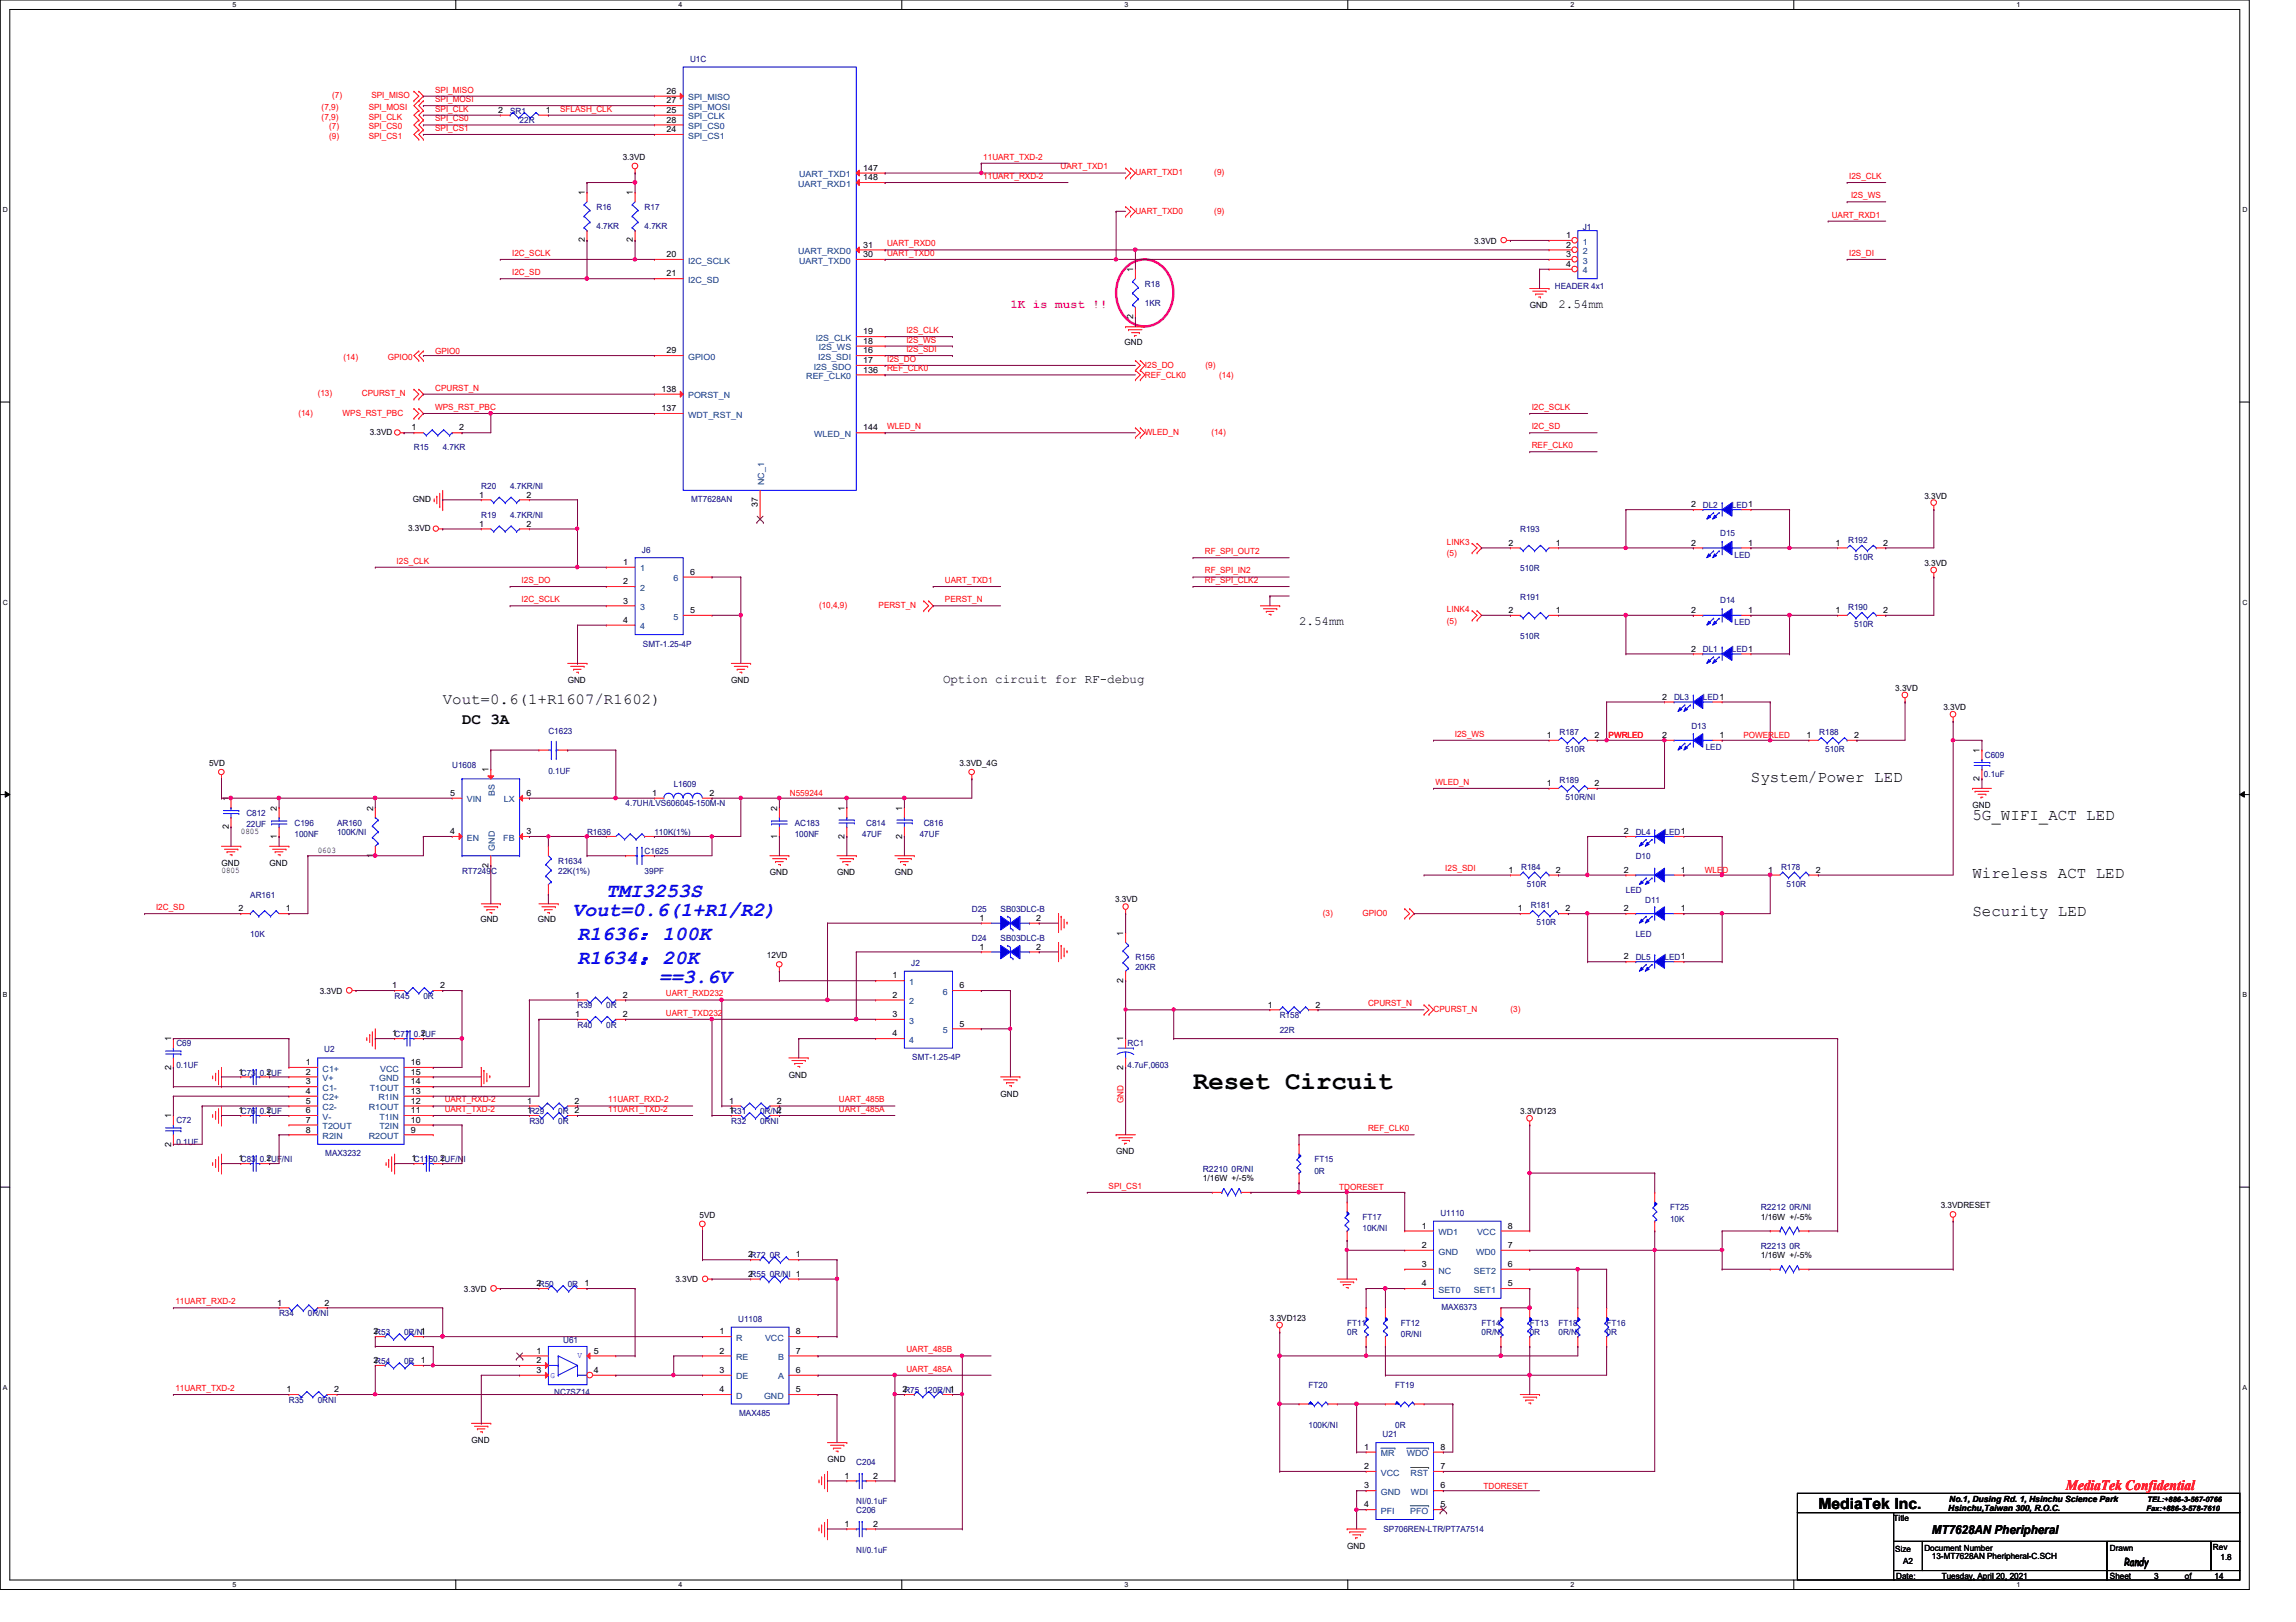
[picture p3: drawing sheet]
<svg xmlns="http://www.w3.org/2000/svg" width="297mm" height="210mm" viewBox="0 0 297 210" stroke-linecap="round" stroke-linejoin="round" font-family="sans-serif">
<defs><g id="words">
<text font-size="3.3" x="154.3" y="140.9">Reset Circuit</text>
<g font-size="2.6" fill="#00f">
<text x="74.1" y="118.5">Vout=0.6(1+R1/R2)</text>
<text x="78.4" y="116">TMI3253S</text>
<text x="74.7" y="124.8">R1634：20K</text>
<text x="74.7" y="121.6">R1636：100K</text>
<text x="85.3" y="127.2">==3.6V</text>
</g>
<g font-size="2.1">
<text x="226.5" y="101.2">System/Power LED</text>
<text x="255.2" y="106.1">5G_WIFI_ACT LED</text>
<text x="255.2" y="113.6">Wireless ACT LED</text>
<text x="255.2" y="118.6">Security LED</text>
</g>
<g font-size="2">
<text x="57.3" y="91.1">Vout=0.6(1+R1607/R1602)</text>
<text x="59.8" y="93.7">DC 3A</text>
<text x="235.2" y="195.2">MediaTek Inc.</text>
</g>
<text font-size="1.9" fill="#f00" x="267.2" y="192.9">MediaTek Confidential</text>
<text font-size="1.6" fill="#f0f" x="130.7" y="39.9">1K is must !!</text>
<g font-size="1.6">
<text x="201.6" y="39.8">2.54mm</text>
<text x="168.1" y="80.9">2.54mm</text>
<text x="122" y="88.4">Option circuit for RF-debug</text>
<text x="249.9" y="198.5">MT7628AN Pheripheral</text>
</g>
<text font-size="1.5" x="274.8" y="202.6">Randy</text>
<g font-size="1.1" fill="#f00">
<text x="56.3" y="12">SPI_MISO</text>
<text x="41.6" y="14.2">(7,9)</text>
<text x="41.6" y="15.5">(7,9)</text>
<text x="42.6" y="16.7">(7)</text>
<text x="42.6" y="17.9">(9)</text>
<text x="43" y="12.7">(7)</text>
<text x="47.7" y="14.2">SPI_MOSI</text>
<text x="47.7" y="15.5">SPI_CLK</text>
<text x="47.7" y="16.7">SPI_CS0</text>
<text x="47.7" y="17.9">SPI_CS1</text>
<text x="48" y="12.7">SPI_MISO</text>
<text x="56.3" y="15.7">SPI_CS0</text>
<text x="56.3" y="14.4">SPI_CLK</text>
<text x="56.3" y="13.2">SPI_MOSI</text>
<text x="56.3" y="16.9">SPI_CS1</text>
<text x="72.5" y="14.4">SFLASH_CLK</text>
<text x="127.2" y="20.7">11UART_TXD-2</text>
<text x="127.2" y="23.2">11UART_RXD-2</text>
<text x="137.2" y="21.9">UART_TXD1</text>
<text x="146.9" y="22.7">UART_TXD1</text>
<text x="157.1" y="22.7">(9)</text>
<text x="239.2" y="23.2">I2S_CLK</text>
<text x="146.9" y="27.7">UART_TXD0</text>
<text x="157.1" y="27.7">(9)</text>
<text x="237" y="28.2">UART_RXD1</text>
<text x="239.5" y="25.7">I2S_WS</text>
<text x="66.2" y="33.1">I2C_SCLK</text>
<text x="66.2" y="35.6">I2C_SD</text>
<text x="114.8" y="33.1">UART_TXD0</text>
<text x="114.8" y="31.9">UART_RXD0</text>
<text x="239.2" y="33.1">I2S_DI</text>
<text x="44.4" y="46.6">(14)</text>
<text x="50.2" y="46.6">GPIO0</text>
<text x="56.3" y="45.8">GPIO0</text>
<text x="114.8" y="46.8">I2S_DO</text>
<text x="117.3" y="43.1">I2S_CLK</text>
<text x="117.3" y="44.3">I2S_WS</text>
<text x="117.3" y="45.6">I2S_SDI</text>
<text x="148.1" y="47.6">I2S_DO</text>
<text x="156" y="47.6">(9)</text>
<text x="38.6" y="53.8">(14)</text>
<text x="41.1" y="51.3">(13)</text>
<text x="44.3" y="53.8">WPS_RST_PBC</text>
<text x="46.8" y="51.3">CPURST_N</text>
<text x="56.3" y="50.5">CPURST_N</text>
<text x="56.3" y="53">WPS_RST_PBC</text>
<text x="114.8" y="48">REF_CLK0</text>
<text x="148.1" y="48.9">REF_CLK0</text>
<text x="157.7" y="48.9">(14)</text>
<text x="198.2" y="53">I2C_SCLK</text>
<text x="114.8" y="55.5">WLED_N</text>
<text x="148.1" y="56.3">WLED_N</text>
<text x="156.7" y="56.3">(14)</text>
<text x="198.2" y="58">REF_CLK0</text>
<text x="198.2" y="55.5">I2C_SD</text>
<text x="155.9" y="71.7">RF_SPI_OUT2</text>
<text x="187.2" y="70.5">LINK3</text>
<text x="187.2" y="72">(5)</text>
<text x="51.3" y="72.9">I2S_CLK</text>
<text x="67.5" y="75.4">I2S_DO</text>
<text x="67.5" y="77.9">I2C_SCLK</text>
<text x="122.3" y="75.4">UART_TXD1</text>
<text x="122.3" y="77.9">PERST_N</text>
<text x="155.9" y="75.4">RF_SPI_CLK2</text>
<text x="155.9" y="74.2">RF_SPI_IN2</text>
<text x="106" y="78.7">(10,4,9)</text>
<text x="113.7" y="78.7">PERST_N</text>
<text x="187.2" y="79.2">LINK4</text>
<text x="187.2" y="80.7">(5)</text>
<text x="188.2" y="95.3">I2S_WS</text>
<text x="208.1" y="95.5">PWRLED</text>
<text x="225.5" y="95.5">POWERLED</text>
<text x="185.7" y="101.6">WLED_N</text>
<text x="102.2" y="103">N559244</text>
<text x="187" y="112.8">I2S_SDI</text>
<text x="220.6" y="113">WLED</text>
<text x="20.2" y="117.8">I2C_SD</text>
<text x="171.2" y="118.5">(3)</text>
<text x="176.3" y="118.5">GPIO0</text>
<text x="86.1" y="128.9">UART_RXD232</text>
<text x="86.1" y="131.4">UART_TXD232</text>
<text x="177" y="130.2">CPURST_N</text>
<text x="185.5" y="131">CPURST_N</text>
<text x="195.4" y="131">(3)</text>
<text x="57.5" y="142.7">UART_RXD-2</text>
<text x="57.5" y="143.9">UART_TXD-2</text>
<text x="78.7" y="142.7">11UART_RXD-2</text>
<text x="78.7" y="143.9">11UART_TXD-2</text>
<text x="108.5" y="143.9">UART_485A</text>
<text x="108.5" y="142.7">UART_485B</text>
<text x="145.4" y="142.7" transform="rotate(-90 145.4 142.7)">GND</text>
<text x="177" y="146.4">REF_CLK0</text>
<text x="143.4" y="153.8">SPI_CS1</text>
<text x="173.3" y="154.1">TDORESET</text>
<text x="22.7" y="168.8">11UART_RXD-2</text>
<text x="117.3" y="177.5">UART_485A</text>
<text x="117.3" y="175">UART_485B</text>
<text x="22.7" y="180">11UART_TXD-2</text>
<text x="191.9" y="192.7">TDORESET</text>
</g>
<g font-size="1.1" fill="#000080">
<text x="89.3" y="8">U1C</text>
<text x="66" y="14.7">SR1</text>
<text x="67.2" y="16">22R</text>
<text x="77.2" y="27.2">R16</text>
<text x="77.2" y="29.7">4.7KR</text>
<text x="83.4" y="27.2">R17</text>
<text x="83.4" y="29.7">4.7KR</text>
<text x="204.8" y="29.8">J1</text>
<text x="148.1" y="37.1">R18</text>
<text x="148.1" y="39.6">1KR</text>
<text x="201.2" y="37.4">HEADER 4x1</text>
<text x="53.5" y="58.3">R15</text>
<text x="57.3" y="58.3">4.7KR</text>
<text x="62.3" y="63.3">R20</text>
<text x="66" y="63.3">4.7KR/NI</text>
<text x="89.4" y="65">MT7628AN</text>
<text x="220.3" y="65.7">DL2</text>
<text x="224.1" y="65.7">LED1</text>
<text x="62.3" y="67">R19</text>
<text x="66" y="67">4.7KR/NI</text>
<text x="83.1" y="71.5">J6</text>
<text x="196.7" y="68.9">R193</text>
<text x="222.5" y="69.4">D15</text>
<text x="239.1" y="70.2">R192</text>
<text x="196.7" y="77.6">R191</text>
<text x="196.7" y="74">510R</text>
<text x="224.4" y="72.2">LED</text>
<text x="239.9" y="72.5">510R</text>
<text x="83.2" y="83.7">SMT-1.25-4P</text>
<text x="196.7" y="82.7">510R</text>
<text x="222.5" y="78.1">D14</text>
<text x="224.4" y="80.9">LED</text>
<text x="239.1" y="79">R190</text>
<text x="239.9" y="81.2">510R</text>
<text x="220.3" y="84.4">DL1</text>
<text x="224.1" y="84.4">LED1</text>
<text x="70.9" y="95">C1623</text>
<text x="201.8" y="95.1">R187</text>
<text x="216.6" y="90.6">DL3</text>
<text x="218.8" y="94.3">D13</text>
<text x="220.3" y="90.6">LED1</text>
<text x="235.4" y="95.1">R188</text>
<text x="58.5" y="99.4">U1608</text>
<text x="70.9" y="100.1">0.1UF</text>
<text x="87.2" y="101.9">L1609</text>
<text x="201.8" y="101.3">R189</text>
<text x="202.5" y="97.4">510R</text>
<text x="220.7" y="97.1">LED</text>
<text x="236.1" y="97.4">510R</text>
<text x="256.7" y="100.5">0.1uF</text>
<text x="256.8" y="98.1">C609</text>
<text x="31.9" y="105.6">C812</text>
<text x="31.9" y="107.1">22UF</text>
<text x="38.1" y="106.8">C196</text>
<text x="43.6" y="106.8">AR160</text>
<text x="80.9" y="104.4">4.7UH/LVS606045-150M-N</text>
<text x="102.8" y="106.8">AC183</text>
<text x="112.1" y="106.8">C814</text>
<text x="119.5" y="106.8">C816</text>
<text x="202.5" y="103.6">510R/NI</text>
<text x="38.1" y="108.3">100NF</text>
<text x="43.6" y="108.1">100K/NI</text>
<text x="59.8" y="113.1">RT7249C</text>
<text x="72.2" y="111.8">R1634</text>
<text x="72.2" y="113.1">22K(1%)</text>
<text x="75.9" y="108.1">R1636</text>
<text x="83.4" y="110.6">C1625</text>
<text x="83.4" y="113.1">39PF</text>
<text x="84.7" y="108.1">110K(1%)</text>
<text x="102.8" y="108.3">100NF</text>
<text x="111.5" y="108.3">47UF</text>
<text x="119" y="108.3">47UF</text>
<text x="196.8" y="112.6">R184</text>
<text x="211.6" y="111.2">D10</text>
<text x="211.6" y="108.1">DL4</text>
<text x="215.3" y="108.1">LED1</text>
<text x="230.4" y="112.6">R178</text>
<text x="32.4" y="116.2">AR161</text>
<text x="125.7" y="118">D25</text>
<text x="129.5" y="118">SB03DLC-B</text>
<text x="197.5" y="114.8">510R</text>
<text x="198" y="117.5">R181</text>
<text x="198.8" y="119.8">510R</text>
<text x="210.4" y="115.5">LED</text>
<text x="212.8" y="116.8">D11</text>
<text x="231.1" y="114.8">510R</text>
<text x="32.4" y="121.3">10K</text>
<text x="117.9" y="125">J2</text>
<text x="125.7" y="121.8">D24</text>
<text x="129.5" y="121.8">SB03DLC-B</text>
<text x="146.9" y="124.2">R156</text>
<text x="146.9" y="125.5">20KR</text>
<text x="211.6" y="124.2">DL5</text>
<text x="211.6" y="121.3">LED</text>
<text x="215.3" y="124.2">LED1</text>
<text x="51.1" y="129.2">R45</text>
<text x="54.8" y="129.2">0R</text>
<text x="74.7" y="130.5">R39</text>
<text x="78.4" y="130.5">0R</text>
<text x="165.6" y="131.7">R158</text>
<text x="22.8" y="135.3">C69</text>
<text x="41.9" y="136.2">U2</text>
<text x="74.7" y="133">R40</text>
<text x="78.4" y="133">0R</text>
<text x="118" y="137.2">SMT-1.25-4P</text>
<text x="145.9" y="135.3">RC1</text>
<text x="165.6" y="133.7">22R</text>
<text x="22.8" y="138.2">0.1UF</text>
<text x="145.9" y="138.2">4.7uF,0603</text>
<text x="22.8" y="145.3">C72</text>
<text x="22.8" y="148.2">0.1UF</text>
<text x="42.1" y="149.6">MAX3232</text>
<text x="68.5" y="145.4">R30</text>
<text x="72.2" y="145.4">0R</text>
<text x="72.2" y="144.2">0R 2</text>
<text x="94.6" y="145.4">R32</text>
<text x="98.3" y="144.2">0R/NI</text>
<text x="98.3" y="145.4">0RNI</text>
<text x="155.6" y="151.6">R2210</text>
<text x="159.3" y="151.6">0R/NI</text>
<text x="170" y="150.4">FT15</text>
<text x="170" y="151.9">0R</text>
<text x="176.3" y="157.9">FT17</text>
<text x="176.3" y="159.3">10K/NI</text>
<text x="186.3" y="157.4">U1110</text>
<text x="216.1" y="156.6">FT25</text>
<text x="216.1" y="158.1">10K</text>
<text x="227.8" y="156.6">R2212</text>
<text x="227.8" y="161.6">R2213</text>
<text x="231.5" y="156.6">0R/NI</text>
<text x="231.5" y="161.6">0R</text>
<text x="73.4" y="166.6">0R</text>
<text x="36.1" y="170.3">R34</text>
<text x="39.8" y="170.3">0R/NI</text>
<text x="52.3" y="172.8">0R/NI</text>
<text x="72.9" y="173.8">U61</text>
<text x="95.5" y="171.1">U1108</text>
<text x="174.3" y="171.5">FT11</text>
<text x="174.3" y="172.8">0R</text>
<text x="181.2" y="171.5">FT12</text>
<text x="181.2" y="173.1">0R/NI</text>
<text x="186.5" y="169.5">MAX6373</text>
<text x="191.7" y="171.5">FT14</text>
<text x="191.7" y="172.8">0R/NI</text>
<text x="197.9" y="171.5">FT13</text>
<text x="197.9" y="172.8">0R</text>
<text x="201.6" y="171.5">FT18</text>
<text x="201.6" y="172.8">0R/NI</text>
<text x="207.9" y="171.5">FT16</text>
<text x="207.9" y="172.8">0R</text>
<text x="52.3" y="176.5">0R</text>
<text x="169.3" y="179.7">FT20</text>
<text x="180.5" y="179.7">FT19</text>
<text x="37.4" y="181.5">R35</text>
<text x="41.1" y="181.5">0RNI</text>
<text x="71.7" y="180.5">NC7SZ14</text>
<text x="95.6" y="183.3">MAX485</text>
<text x="169.3" y="184.7">100K/NI</text>
<text x="178.9" y="186">U21</text>
<text x="180.5" y="184.7">0R</text>
<text x="110.8" y="189.6">C204</text>
<text x="110.8" y="194.7">NI/0.1uF</text>
<text x="110.8" y="195.8">C206</text>
<text x="110.8" y="200.9">NI/0.1uF</text>
<text x="179" y="198.2">SP706REN-LTR/PT7A7514</text>
</g>
<g font-size="1.1">
<text x="64.5" y="14.6">2</text>
<text x="70.6" y="14.6">1</text>
<text x="86.2" y="12.1">26</text>
<text x="86.2" y="13.4">27</text>
<text x="86.2" y="14.6">25</text>
<text x="86.2" y="15.9">28</text>
<text x="86.2" y="17.1">24</text>
<text x="80.6" y="20.7">3.3VD</text>
<text x="111.7" y="22.1">147</text>
<text x="111.7" y="23.3">148</text>
<text x="75.6" y="25.2" transform="rotate(-90 75.6 25.2)">1</text>
<text x="81.9" y="25.2" transform="rotate(-90 81.9 25.2)">1</text>
<text x="75.6" y="31.4" transform="rotate(-90 75.6 31.4)">2</text>
<text x="81.9" y="31.4" transform="rotate(-90 81.9 31.4)">2</text>
<text x="86.2" y="33.3">20</text>
<text x="86.2" y="35.8">21</text>
<text x="111.7" y="33.3">30</text>
<text x="111.7" y="32">31</text>
<text x="146.6" y="35.2" transform="rotate(-90 146.6 35.2)">1</text>
<text x="190.7" y="31.5">3.3VD</text>
<text x="202.6" y="30.8">1</text>
<text x="202.6" y="32">2</text>
<text x="202.6" y="33.3">3</text>
<text x="202.6" y="34.5">4</text>
<text x="146.6" y="41.3" transform="rotate(-90 146.6 41.3)">2</text>
<text x="197.9" y="39.9">GND</text>
<text x="86.2" y="45.7">29</text>
<text x="111.7" y="45.7">16</text>
<text x="111.7" y="44.5">18</text>
<text x="111.7" y="47">17</text>
<text x="111.7" y="43.3">19</text>
<text x="145.5" y="44.6">GND</text>
<text x="85.6" y="50.7">138</text>
<text x="85.6" y="53.2">137</text>
<text x="111.7" y="48.2">136</text>
<text x="47.8" y="56.3">3.3VD</text>
<text x="53.3" y="55.7">1</text>
<text x="59.4" y="55.7">2</text>
<text x="111.7" y="55.7">144</text>
<text x="53.4" y="65">GND</text>
<text x="62" y="64.4">1</text>
<text x="68.1" y="64.4">2</text>
<text x="98" y="65.6" transform="rotate(-90 98 65.6)">37</text>
<text x="218.8" y="65.7">2</text>
<text x="249" y="64.5">3.3VD</text>
<text x="52.8" y="68.7">3.3VD</text>
<text x="62" y="68.2">1</text>
<text x="68.1" y="68.2">2</text>
<text x="195.2" y="70.6">2</text>
<text x="201.3" y="70.6">1</text>
<text x="218.8" y="70.6">2</text>
<text x="226.2" y="70.6">1</text>
<text x="237.4" y="70.6">1</text>
<text x="243.6" y="70.6">2</text>
<text x="80.6" y="73.1">1</text>
<text x="80.6" y="75.6">2</text>
<text x="89.3" y="74.4">6</text>
<text x="249" y="73.2">3.3VD</text>
<text x="80.6" y="78.1">3</text>
<text x="80.6" y="80.6">4</text>
<text x="89.3" y="79.3">5</text>
<text x="195.2" y="79.3">2</text>
<text x="201.3" y="79.3">1</text>
<text x="218.8" y="79.3">2</text>
<text x="226.2" y="79.3">1</text>
<text x="237.4" y="79.3">1</text>
<text x="243.6" y="79.3">2</text>
<text x="73.4" y="88.4">GND</text>
<text x="94.6" y="88.4">GND</text>
<text x="218.8" y="84.3">2</text>
<text x="245.2" y="89.4">3.3VD</text>
<text x="200.1" y="95.5">1</text>
<text x="206.3" y="95.5">2</text>
<text x="215.1" y="95.5">2</text>
<text x="215.1" y="90.6">2</text>
<text x="222.5" y="95.5">1</text>
<text x="233.7" y="95.5">1</text>
<text x="239.9" y="95.5">2</text>
<text x="251.4" y="91.9">3.3VD</text>
<text x="27" y="99.1">5VD</text>
<text x="63.2" y="99.9" transform="rotate(-90 63.2 99.9)">1</text>
<text x="124.1" y="99.1">3.3VD_4G</text>
<text x="200.1" y="101.7">1</text>
<text x="206.3" y="101.7">2</text>
<text x="256.1" y="101.1" transform="rotate(-90 256.1 101.1)">2</text>
<text x="256.1" y="97.4" transform="rotate(-90 256.1 97.4)">1</text>
<text x="29.6" y="107.3" transform="rotate(-90 29.6 107.3)">2</text>
<text x="29.6" y="103.6" transform="rotate(-90 29.6 103.6)">1</text>
<text x="31.2" y="107.9">0805</text>
<text x="35.8" y="104.9" transform="rotate(-90 35.8 104.9)">2</text>
<text x="48.3" y="104.9" transform="rotate(-90 48.3 104.9)">2</text>
<text x="58.2" y="107.9">4</text>
<text x="58.2" y="103">5</text>
<text x="68.1" y="107.9">3</text>
<text x="68.1" y="103">6</text>
<text x="84.4" y="103">1</text>
<text x="91.8" y="103">2</text>
<text x="100.5" y="104.9" transform="rotate(-90 100.5 104.9)">2</text>
<text x="109.3" y="104.9" transform="rotate(-90 109.3 104.9)">1</text>
<text x="116.7" y="104.9" transform="rotate(-90 116.7 104.9)">1</text>
<text x="210.1" y="107.9">2</text>
<text x="255.2" y="104.6">GND</text>
<text x="28.7" y="112.9">0805</text>
<text x="28.7" y="112.1">GND</text>
<text x="34.9" y="112.1">GND</text>
<text x="35.8" y="108.5" transform="rotate(-90 35.8 108.5)">1</text>
<text x="41.1" y="110.4">0603</text>
<text x="48.3" y="111" transform="rotate(-90 48.3 111)">1</text>
<text x="63.2" y="112.3" transform="rotate(-90 63.2 112.3)">2</text>
<text x="99.6" y="113.3">GND</text>
<text x="100.5" y="108.5" transform="rotate(-90 100.5 108.5)">1</text>
<text x="108.3" y="113.3">GND</text>
<text x="109.3" y="108.5" transform="rotate(-90 109.3 108.5)">2</text>
<text x="115.8" y="113.3">GND</text>
<text x="116.7" y="108.5" transform="rotate(-90 116.7 108.5)">2</text>
<text x="195.2" y="112.9">1</text>
<text x="201.3" y="112.9">2</text>
<text x="210.1" y="112.9">2</text>
<text x="217.5" y="112.9">1</text>
<text x="228.8" y="112.9">1</text>
<text x="234.9" y="112.9">2</text>
<text x="30.9" y="117.9">2</text>
<text x="37" y="117.9">1</text>
<text x="62.1" y="119.3">GND</text>
<text x="69.6" y="119.3">GND</text>
<text x="126.7" y="119.2">1</text>
<text x="134.1" y="119.2">2</text>
<text x="144.3" y="116.7">3.3VD</text>
<text x="196.4" y="117.9">1</text>
<text x="202.5" y="117.9">2</text>
<text x="210.1" y="117.9">2</text>
<text x="217.5" y="117.9">1</text>
<text x="99.2" y="124">12VD</text>
<text x="126.7" y="122.9">1</text>
<text x="134.1" y="122.9">2</text>
<text x="145.3" y="121.1" transform="rotate(-90 145.3 121.1)">1</text>
<text x="210.1" y="124.2">2</text>
<text x="41.4" y="128.6">3.3VD</text>
<text x="50.8" y="127.9">1</text>
<text x="56.9" y="127.9">2</text>
<text x="74.4" y="131.6">1</text>
<text x="74.4" y="129.1">1</text>
<text x="80.6" y="131.6">2</text>
<text x="80.6" y="129.1">2</text>
<text x="115.5" y="126.6">1</text>
<text x="115.5" y="129.1">2</text>
<text x="115.5" y="131.6">3</text>
<text x="124.1" y="127.9">6</text>
<text x="145.3" y="127.2" transform="rotate(-90 145.3 127.2)">2</text>
<text x="164" y="130.4">1</text>
<text x="170.2" y="130.4">2</text>
<text x="22.1" y="134.7" transform="rotate(-90 22.1 134.7)">1</text>
<text x="39.6" y="137.8">1</text>
<text x="50.8" y="134.1">1C77 0.1UF</text>
<text x="53.2" y="137.8">16</text>
<text x="54.4" y="134.1">2</text>
<text x="115.5" y="134.1">4</text>
<text x="124.1" y="132.8">5</text>
<text x="145.3" y="134.7" transform="rotate(-90 145.3 134.7)">1</text>
<text x="22.1" y="138.4" transform="rotate(-90 22.1 138.4)">2</text>
<text x="30.9" y="139.1">1C73 0.1UF</text>
<text x="34.5" y="139.1">2</text>
<text x="39.6" y="139.1">2</text>
<text x="39.6" y="140.3">3</text>
<text x="39.6" y="141.6">4</text>
<text x="39.6" y="142.8">5</text>
<text x="53.2" y="142.8">12</text>
<text x="53.2" y="141.6">13</text>
<text x="53.2" y="140.3">14</text>
<text x="53.2" y="139.1">15</text>
<text x="68.2" y="142.8">1</text>
<text x="74.3" y="142.8">2</text>
<text x="94.3" y="142.8">1</text>
<text x="100.5" y="142.8">2</text>
<text x="102.1" y="139.4">GND</text>
<text x="129.5" y="141.9">GND</text>
<text x="145.3" y="138.4" transform="rotate(-90 145.3 138.4)">2</text>
<text x="22.1" y="148.4" transform="rotate(-90 22.1 148.4)">2</text>
<text x="22.1" y="144.7" transform="rotate(-90 22.1 144.7)">1</text>
<text x="30.9" y="144.1">1C76 0.1UF</text>
<text x="34.5" y="144.1">2</text>
<text x="39.6" y="144.1">6</text>
<text x="39.6" y="145.3">7</text>
<text x="39.6" y="146.6">8</text>
<text x="53.2" y="146.6">9</text>
<text x="53.2" y="145.3">10</text>
<text x="53.2" y="144.1">11</text>
<text x="68.2" y="144.1">1R29</text>
<text x="94.3" y="144.1">1R31</text>
<text x="100.5" y="144.1">2</text>
<text x="144.4" y="149.4">GND</text>
<text x="196.7" y="144.2">3.3VD123</text>
<text x="30.9" y="150.3">1C83 0.1UF/NI</text>
<text x="34.5" y="150.3">2</text>
<text x="53.3" y="150.3">1C1150.1UF/NI</text>
<text x="56.9" y="150.3">2</text>
<text x="155.6" y="152.9">1/16W +/-5%</text>
<text x="90.5" y="157.6">5VD</text>
<text x="183.9" y="159">1</text>
<text x="183.9" y="161.5">2</text>
<text x="195.1" y="161.5">7</text>
<text x="195.1" y="159">8</text>
<text x="227.8" y="157.9">1/16W +/-5%</text>
<text x="251.1" y="156.4">3.3VDRESET</text>
<text x="60" y="167.2">3.3VD</text>
<text x="69.4" y="166.5">2R50</text>
<text x="75.6" y="166.5">1</text>
<text x="87.4" y="165.9">3.3VD</text>
<text x="96.8" y="165.2">2R55 0R/NI 1</text>
<text x="96.8" y="162.7">2R72 0R</text>
<text x="103" y="162.7">1</text>
<text x="183.9" y="164">3</text>
<text x="183.9" y="166.5">4</text>
<text x="195.1" y="166.5">5</text>
<text x="195.1" y="164">6</text>
<text x="227.8" y="162.9">1/16W +/-5%</text>
<text x="35.9" y="169">1</text>
<text x="42" y="169">2</text>
<text x="48.3" y="172.7">2R53</text>
<text x="54.4" y="172.7">1</text>
<text x="93.1" y="172.7">1</text>
<text x="103" y="172.7">8</text>
<text x="164.3" y="170.9">3.3VD123</text>
<text x="48.3" y="176.4">2R54</text>
<text x="54.4" y="176.4">1</text>
<text x="69.4" y="176.4">2</text>
<text x="69.4" y="177.7">3</text>
<text x="69.4" y="175.2">1</text>
<text x="76.8" y="177.7">4</text>
<text x="76.8" y="175.2">5</text>
<text x="93.1" y="175.2">2</text>
<text x="93.1" y="177.7">3</text>
<text x="103" y="177.7">6</text>
<text x="103" y="175.2">7</text>
<text x="37.1" y="180.2">1</text>
<text x="43.2" y="180.2">2</text>
<text x="93.1" y="180.2">4</text>
<text x="103" y="180.2">5</text>
<text x="116.8" y="180.2">2R75 120R/NI1</text>
<text x="61" y="186.7">GND</text>
<text x="107.1" y="189.2">GND</text>
<text x="109.3" y="191.3">1</text>
<text x="112.9" y="191.3">2</text>
<text x="176.5" y="187.6">1</text>
<text x="176.5" y="190.1">2</text>
<text x="186.3" y="190.1">7</text>
<text x="186.3" y="187.6">8</text>
<text x="109.3" y="197.6">1</text>
<text x="112.9" y="197.6">2</text>
<text x="176.5" y="192.6">3</text>
<text x="176.5" y="195.1">4</text>
<text x="186.3" y="195.1">5</text>
<text x="186.3" y="192.6">6</text>
<text x="245" y="196.8">Title</text>
<text x="252" y="195.5">Hsinchu,Taiwan 300, R.O.C.</text>
<text x="252.2" y="194.4">No.1, Dusing Rd. 1, Hsinchu Science Park</text>
<text x="174.3" y="200.4">GND</text>
<text x="245.2" y="200.8">Size</text>
<text x="246.2" y="202.4">A2</text>
<text x="249" y="200.7">Document Number</text>
<text x="249.9" y="201.8">13-MT7628AN Pheripheral-C.SCH</text>
<text x="273" y="200.7">Drawn</text>
<text x="286.3" y="200.5">Rev</text>
<text x="287.3" y="201.9">1.8</text>
<text x="245.3" y="204.3">Date:</text>
<text x="251.2" y="204.3">Tuesday, April 20, 2021</text>
<text x="273" y="204.3">Sheet</text>
<text x="278.7" y="204.3">3</text>
<text x="282.7" y="204.3">of</text>
<text x="286.5" y="204.3">14</text>
</g>
<g font-size="1.1" fill="#004080">
<text x="89" y="13">SPI_MISO</text>
<text x="89" y="14.2">SPI_MOSI</text>
<text x="89" y="15.5">SPI_CLK</text>
<text x="89" y="16.7">SPI_CS0</text>
<text x="89" y="17.9">SPI_CS1</text>
<text x="103.4" y="22.9">UART_TXD1</text>
<text x="103.2" y="24.2">UART_RXD1</text>
<text x="89" y="34.1">I2C_SCLK</text>
<text x="103.2" y="32.9">UART_RXD0</text>
<text x="103.4" y="34.1">UART_TXD0</text>
<text x="204.8" y="31.7">1</text>
<text x="204.8" y="32.9">2</text>
<text x="204.8" y="34.1">3</text>
<text x="204.8" y="35.4">4</text>
<text x="89" y="36.6">I2C_SD</text>
<text x="89" y="46.6">GPIO0</text>
<text x="105.3" y="47.8">I2S_SDO</text>
<text x="105.5" y="44.1">I2S_CLK</text>
<text x="105.8" y="46.6">I2S_SDI</text>
<text x="105.9" y="45.3">I2S_WS</text>
<text x="89" y="51.6">PORST_N</text>
<text x="104.3" y="49.1">REF_CLK0</text>
<text x="89" y="54.1">WDT_RST_N</text>
<text x="105.3" y="56.6">WLED_N</text>
<text x="98.8" y="62.8" transform="rotate(-90 98.8 62.8)">NC_1</text>
<text x="82.8" y="74">1</text>
<text x="82.8" y="76.5">2</text>
<text x="87.1" y="75.2">6</text>
<text x="82.8" y="79">3</text>
<text x="82.8" y="81.4">4</text>
<text x="87.1" y="80.2">5</text>
<text x="60.4" y="103.8">VIN</text>
<text x="64" y="103" transform="rotate(-90 64 103)">BS</text>
<text x="65.2" y="103.8">LX</text>
<text x="60.4" y="108.8">EN</text>
<text x="64" y="110.1" transform="rotate(-90 64 110.1)">GND</text>
<text x="65.1" y="108.8">FB</text>
<text x="117.6" y="127.5">1</text>
<text x="117.6" y="130">2</text>
<text x="122" y="128.7">6</text>
<text x="117.6" y="132.5">3</text>
<text x="117.6" y="135">4</text>
<text x="122" y="133.7">5</text>
<text x="41.7" y="138.7">C1+</text>
<text x="41.7" y="139.9">V+</text>
<text x="41.7" y="141.2">C1-</text>
<text x="41.7" y="142.4">C2+</text>
<text x="41.7" y="143.7">C2-</text>
<text x="47.7" y="143.7">R1OUT</text>
<text x="47.8" y="141.2">T1OUT</text>
<text x="49" y="142.4">R1IN</text>
<text x="49.1" y="139.9">GND</text>
<text x="49.2" y="138.7">VCC</text>
<text x="41.7" y="144.9">V-</text>
<text x="41.7" y="146.1">T2OUT</text>
<text x="41.7" y="147.4">R2IN</text>
<text x="47.7" y="147.4">R2OUT</text>
<text x="49.1" y="146.1">T2IN</text>
<text x="49.1" y="144.9">T1IN</text>
<text x="186.1" y="159.9">WD1</text>
<text x="191.1" y="159.9">VCC</text>
<text x="186.1" y="162.3">GND</text>
<text x="186.1" y="164.8">NC</text>
<text x="186.1" y="167.3">SET0</text>
<text x="190.7" y="167.3">SET1</text>
<text x="190.7" y="164.8">SET2</text>
<text x="191" y="162.3">WD0</text>
<text x="95.2" y="173.5">R</text>
<text x="99" y="173.5">VCC</text>
<text x="95.2" y="176">RE</text>
<text x="95.2" y="178.5">DE</text>
<text x="100.7" y="178.5">A</text>
<text x="100.7" y="176">B</text>
<text x="95.2" y="181">D</text>
<text x="98.8" y="181">GND</text>
<text x="178.6" y="188.5">MR</text>
<text x="178.6" y="191">VCC</text>
<text x="182" y="188.5">WDO</text>
<text x="182.5" y="191">RST</text>
<text x="178.6" y="193.5">GND</text>
<text x="178.6" y="195.9">PFI</text>
<text x="182.5" y="195.9">PFO</text>
<text x="182.5" y="193.5">WDI</text>
</g>
<g font-size="1.1" fill="#00f">
<text x="71.2" y="178.3">G</text>
<text x="74.7" y="175.8">V</text>
</g>
<g font-size="1">
<text x="277.7" y="195.5">Fax:+886-3-578-7610</text>
<text x="277.8" y="194.4">TEL:+886-3-567-0766</text>
</g>
<g font-size=".9">
<text x="30.1" y=".9">5</text>
<text x="87.8" y=".9">4</text>
<text x="145.5" y=".9">3</text>
<text x="203.2" y=".9">2</text>
<text x="260.9" y=".9">1</text>
<text x=".4" y="27.4">D</text>
<text x="290.1" y="27.4">D</text>
<text x=".4" y="78.2">C</text>
<text x="290.1" y="78.2">C</text>
<text x=".4" y="129">B</text>
<text x="290.1" y="129">B</text>
<text x=".4" y="179.8">A</text>
<text x="290.1" y="179.8">A</text>
<text x="30.1" y="205.4">5</text>
<text x="87.8" y="205.4">4</text>
<text x="145.5" y="205.4">3</text>
<text x="203.2" y="205.4">2</text>
<text x="260.9" y="205.4">1</text>
</g>
</g></defs>
<path d="M0 0h291v205.7h-291zM1.3 1.2h288.5v203.3h-288.5z" fill="none" stroke="#000" stroke-width=".13"/>
<g fill="#fff">
<path d="M30.1 .1h.5v1h-.5z"/>
<path d="M30.1 204.6h.5v1h-.5z"/>
</g>
<path d="M59 0v1.2M59 204.5v1.2" fill="none" stroke="#000" stroke-width=".13"/>
<g fill="#fff">
<path d="M87.8 .1h.5v1h-.5z"/>
<path d="M87.8 204.6h.5v1h-.5z"/>
</g>
<path d="M116.7 0v1.2M116.7 204.5v1.2" fill="none" stroke="#000" stroke-width=".13"/>
<g fill="#fff">
<path d="M145.5 .1h.5v1h-.5z"/>
<path d="M145.5 204.6h.5v1h-.5z"/>
</g>
<path d="M174.4 0v1.2M174.4 204.5v1.2" fill="none" stroke="#000" stroke-width=".13"/>
<g fill="#fff">
<path d="M203.2 .1h.5v1h-.5z"/>
<path d="M203.2 204.6h.5v1h-.5z"/>
</g>
<path d="M232.1 0v1.2M232.1 204.5v1.2" fill="none" stroke="#000" stroke-width=".13"/>
<g fill="#fff">
<path d="M260.9 .1h.5v1h-.5z"/>
<path d="M260.9 204.6h.5v1h-.5z"/>
<path d="M.4 26.6h.6v1h-.6z"/>
<path d="M290.1 26.6h.6v1h-.6z"/>
<path d="M.4 77.4h.6v1h-.6z"/>
<path d="M290.1 77.4h.6v1h-.6z"/>
</g>
<path d="M0 52h1.3M289.8 52h1.2" fill="none" stroke="#000" stroke-width=".13"/>
<g fill="#fff">
<path d="M.4 128.2h.6v1h-.6z"/>
<path d="M290.1 128.2h.6v1h-.6z"/>
</g>
<path d="M0 102.8h1.3M.7 102.4l.6 .4-.6 .4zM289.8 102.8l.6-.4v.8zM289.8 102.8h1.2" fill="none" stroke="#000" stroke-width=".13"/>
<path d="M.7 102.4l.6 .4-.6 .4zM289.8 102.8l.6-.4v.8z" fill="#000"/>
<g fill="#fff">
<path d="M.4 179h.5v1h-.5z"/>
<path d="M290.1 179h.6v1h-.6z"/>
</g>
<g fill="none" stroke="#000" stroke-width=".13">
<path d="M0 153.6h1.3M289.8 153.6h1.2M232.5 193.3h57.3v2.4h-57.3zM232.5 195.7h12.5v8.8h-12.5zM245 195.7h44.8v3.8h-44.8zM245 199.5h3.7v3.7h-3.7zM248.7 199.5h37.3v3.7h-37.3zM272.6 199.5h13.4v3.7h-13.4zM272.6 199.5h.1M272.6 199.5v3.7M286 199.5h3.8v3.7h-3.8zM245 203.2h27.6v1.3h-27.6z"/>
<path d="M272.6 203.2h17.2v1.3h-17.2z"/>
</g>
<path d="M145.5 34.8a3.4 3.4 0 0 1 5.7 .7 4.7 4.7 0 0 1-1.7 6.4 3.5 3.5 0 0 1-4.8-2.3 4.9 4.9 0 0 1 .8-4.8z" fill="none" stroke="#f0f" stroke-width=".34"/>
<g fill="none" stroke="#f00" stroke-width=".13">
<path d="M53.5 11.8h.1M53.5 13h.1M53.5 11.8l.7 .6-.7 .6M54.2 13h.1M54.2 11.8h.1M54.2 14.3h.1M54.2 15.5h.1M54.2 16.8h.1M54.2 18h.1M54.2 11.8l.6 .6-1.3 1.3 .7 .6M54.2 14.3l-.7 .6 .7 .6M54.2 15.5l-.7 .7 .7 .6"/>
<path d="M54.2 16.8l-.7 .6 .7 .6M54.8 13h.1M54.8 14.3h.1M54.8 15.5h.1M54.8 16.8h.1M54.8 18h.1M54.8 13l-.6 .7 .6 .6M54.8 14.3l-.6 .6 .6 .6M54.8 15.5l-.6 .7 .6 .6M54.8 16.8l-.6 .6 .6 .6M82.2 22.4h.1M82.2 21.9v.5"/>
<path d="M145.6 23h.1M145.6 21.8h.1M145.6 28h.1M145.6 26.8h.1M145.6 21.8l.7 .6-.7 .6M145.6 26.8l.7 .5-.7 .7M146.3 23h.1M146.3 21.8h.1M146.3 28h.1M146.3 26.8h.1M146.3 21.8l.6 .6-.6 .6M146.3 26.8l.6 .5-.6 .7"/>
<path d="M194.9 31.1h.5M195.4 31.1h.1M197.9 37.3h2.5M198.3 37.7h1.7M198.7 38.1h.1M198.7 38.1h.9M199 38.4h.3M199.3 38.4h.1M200 37.7h.1M200.4 37.3h.1M51.8 56h.5M52.3 56h.1"/>
<path d="M53.5 50.4h.1M53.5 51.6h.1M53.5 52.9h.1M53.5 54.1h.1M53.5 50.4l.7 .6-.7 .6M53.5 52.9l.7 .6-.7 .6M54.2 45.4h.1M54.2 46.7h.1M54.2 51.6h.1M54.2 50.4h.1M54.2 54.1h.1M54.2 52.9h.1"/>
<path d="M54.2 45.4l-.7 .6 .7 .7M54.2 50.4l.6 .6-.6 .6M54.2 52.9l.6 .6-.6 .6M54.8 45.4h.1M54.8 46.7h.1M54.8 45.4l-.6 .6 .6 .7M145.6 42.3h.1M145.6 42.3h2.5M146 42.7h.1M146 42.7h1.7M146.4 43.1h1M146.8 43.4h.1"/>
<path d="M146.8 43.4h.2M146.9 47.9h.1M146.9 46.7h.1M146.9 49.1h.1M146.9 56.6h.1M146.9 55.4h.1M146.9 46.7l.6 .6-.6 .6M146.9 47.9l.6 .6-.6 .6M146.9 55.4l.6 .6-.6 .6M147.4 43.1h.1M147.5 47.9h.1M147.5 46.7h.1"/>
<path d="M147.5 49.1h.1M147.5 56.6h.1M147.5 55.4h.1M147.5 46.7l.6 .6-.6 .6M147.5 47.9l.6 .6-.6 .6M147.5 55.4l.6 .6-.6 .6M56.2 64.8h.1M56.2 64.6v.2M56.5 64.2h.1M56.5 64.2v1M56.8 68.5h.5M56.9 65.6h.1"/>
<path d="M56.9 63.8v1.8M57.3 68.5h.1M57.3 66h.1M57.3 63.5v2.5M119.5 79h.1M119.5 77.8h.1M119.5 77.8l.6 .6-.6 .6M120.1 77.8h.1M120.1 79h.1M120.1 77.8l.6 .6-.6 .6M163.1 78.4h2.5M163.4 78.8h1.8"/>
<path d="M163.8 79.1h.1M163.8 79.1h1M164.2 79.5h.2M164.4 79.5h.1M165.2 78.8h.1M165.6 78.4h.1M190.5 79h.1M190.5 70.3h.1M190.5 71.5h.1M190.5 79l.6 .6-.6 .7M190.5 70.3l.6 .6-.6 .6M191.1 79h.1"/>
<path d="M191.1 71.5h.1M191.1 70.3h.1M191.1 79l.6 .6-.6 .7M191.1 70.3l.6 .6-.6 .6M250.2 74.7h.1M250.2 66h.1M250.2 65.4v.6M250.2 74.2v.5M73.4 85.9h2.5M73.8 86.2h1.8M74.2 86.6h.1M74.2 86.6h1"/>
<path d="M74.6 87h.2M74.8 87h.1M75.6 86.2h.1M75.9 85.9h.1M94.6 85.9h2.5M95 86.2h1.7M95.4 86.6h.1M95.4 86.6h.9M95.7 87h.3M96 87h.1M96.7 86.2h.1M97.1 85.9h.1"/>
<path d="M190.5 80.3h.1M191.1 80.3h.1M246.5 90.8h.1M246.5 90.3v.5M252.7 93.3h.1M252.7 92.8v.5M28.7 100.8h.1M28.7 100.3v.5M28.7 109.5h2.5M29 109.9h1.8M29.4 110.2h.1M29.4 110.2h1"/>
<path d="M29.8 110.6h.2M30 110.6h.1M30.8 109.9h.1M31.2 109.5h.1M34.9 109.5h2.5M35.3 109.9h1.7M35.6 110.2h.1M35.6 110.2h1M36 110.6h.2M36.2 110.6h.1M37 109.9h.1M37.4 109.5h.1"/>
<path d="M62.3 117h2.4M62.6 117.3h1.8M63 117.7h.1M63 117.7h1M63.4 118.1h.2M63.6 118.1h.1M64.4 117.3h.1M64.7 117h.1M69.7 117h2.5M70.1 117.3h1.7M70.5 117.7h.1M70.5 117.7h1"/>
<path d="M70.8 118.1h.3M71.1 118.1h.1M71.8 117.3h.1M72.2 117h.1M99.6 110.7h2.5M99.9 111.1h1.8M100.3 111.5h.1M100.3 111.5h1M100.7 111.9h.3M101 111.9h.1M101.7 111.1h.1M102.1 110.7h.1"/>
<path d="M108.3 110.7h2.5M108.7 111.1h1.7M109 111.5h.1M109 111.5h1.1M109.4 111.9h.3M109.7 111.9h.1M110.4 111.1h.1M110.8 110.7h.1M115.8 110.7h2.5M116.2 111.1h1.7M116.5 111.5h.1M116.5 111.5h1"/>
<path d="M116.9 111.9h.2M117.1 111.9h.1M117.9 111.1h.1M118.3 110.7h.1M125.7 100.8h.1M125.7 100.3v.5M136.9 118.2h.1M136.9 118.2v2.5M137.3 118.6h.1M137.3 118.6v1.8M137.7 120h.1M137.7 119v1"/>
<path d="M138 119.3h.1M138 119.3v.3M145.6 118.2h.1M145.6 117.7v.5M181.7 117.6h.1M181.7 118.8h.1M181.7 117.6l.7 .6-.7 .6M182.4 118.8h.1M182.4 117.6h.1M182.4 117.6l.6 .6-.6 .6M255.2 102h.1M255.2 102h2.4"/>
<path d="M255.5 102.4h.1M255.5 102.4h1.8M255.9 102.8h1M256.3 103.2h.1M256.3 103.2h.2M256.9 102.8h.1M27.5 139.5h.1M27.5 139.2v.3M27.9 138.9h.1M27.9 138.9v1M28.3 138.5v1.8M28.7 138.1v2.5"/>
<path d="M45.6 128.2h.5M46.1 128.2h.1M47.5 134.5h.1M47.5 134.3v.2M47.8 133.9h.1M47.8 133.9v1M48.2 135.3h.1M48.2 133.5v1.8M48.6 135.6h.1M48.6 133.1v2.5M62.3 138.1h.1M62.3 138.1v2.5"/>
<path d="M62.6 138.5h.1M62.6 138.5v1.8M63 139.9h.1M63 138.9v1M63.4 139.2h.1M63.4 139.2v.3M74.7 131.9h.1M74.7 131.9h1.2M79.7 131.9h1.2M80.9 131.9h.1M100.8 125.7h.1M100.8 125.2v.5"/>
<path d="M102.1 136.9h2.5M102.4 137.2h1.8M102.8 137.6h.1M102.8 137.6h1M103.2 138h.3M103.5 138h.1M104.2 137.2h.1M104.6 136.9h.1M129.5 139.4h2.4M129.8 139.7h1.8M131.6 139.7h.1M131.9 139.4h.1"/>
<path d="M136.9 122h.1M136.9 122v2.5M137.3 122.3h.1M137.3 122.3v1.8M137.7 123.7h.1M137.7 122.7v1M138 123.1h.1M138 123.1v.2M184.2 131.3h.1M184.2 130h.1M184.2 130l.7 .7-.7 .6M184.9 131.3h.1"/>
<path d="M184.9 130h.1M184.9 130l.6 .7-.6 .6M27.5 144.5h.1M27.5 150.7h.1M27.5 144.2v.3M27.5 150.5v.2M27.9 143.8h.1M27.9 150.1h.1M27.9 143.8v1.1M27.9 150.1v1M28.3 145.2h.1M28.3 140.3h.1"/>
<path d="M28.3 151.5h.1M28.3 143.5v1.7M28.3 149.7v1.8M28.7 145.6h.1M28.7 140.6h.1M28.7 151.8h.1M28.7 143.1v2.5M28.7 149.4v2.4M49.9 150.7h.1M49.9 150.5v.2M50.3 150.1h.1M50.3 150.1v1"/>
<path d="M50.7 151.5h.1M50.7 149.7v1.8M51.1 151.8h.1M51.1 149.4v2.4M90.9 159.3h.1M90.9 158.8v.5M130.2 140.1h.1M130.2 140.1h1M130.6 140.5h.2M130.8 140.5h.1M144.4 146.9h.1M144.4 146.9h2.5"/>
<path d="M144.8 147.2h.1M144.8 147.2h1.7M145.2 147.6h.9M145.5 148h.1M145.5 148h.3M146.1 147.6h.1M197.9 145.6h.1M197.9 145.1v.5M252.7 158h.1M252.7 157.6v.4M64.3 166.8h.4M64.7 166.8h.1"/>
<path d="M91.6 165.5h.5M92.1 165.5h.1M165.6 172.4h.1M165.6 171.9v.5M173 165.5h2.5M173.4 165.9h1.7M173.8 166.2h.1M173.8 166.2h.9M174.2 166.6h.2M174.4 166.6h.1M175.1 165.9h.1M175.5 165.5h.1"/>
<path d="M61 184.2h2.5M61.4 184.6h1.7M61.8 184.9h.1M61.8 184.9h.9M62.1 185.3h.3M62.4 185.3h.1M63.1 184.6h.1M63.5 184.2h.1M106 191.8h.1M106 198h.1M106 191.5v.3M106 197.7v.3"/>
<path d="M106.3 191.1h.1M106.3 197.4h.1M106.3 191.1v1.1M106.3 197.4v1M106.7 192.5h.1M106.7 198.8h.1M106.7 190.8v1.7M106.7 197v1.8M107.1 192.9h.1M107.1 199.1h.1M107.1 186.7h2.5M107.1 190.4v2.5"/>
<path d="M107.1 196.6v2.5M107.4 187h1.8M107.8 187.4h.1M107.8 187.4h1M108.2 187.8h.2M108.4 187.8h.1M109.2 187h.1M109.6 186.7h.1M174.3 197.9h.1M174.3 197.9h2.4M174.6 198.2h.1M174.6 198.2h1.8"/>
<path d="M175 198.6h1M175.4 199h.1M175.4 199h.2M176 198.6h.1M196.7 180.5h2.5M197.1 180.8h1.7M197.4 181.2h.1M197.4 181.2h1M197.8 181.6h.2M198 181.6h.1M198.8 180.8h.1M199.2 180.5h.1"/>
<circle cx="82.1" cy="21.5" r=".37"/>
<circle cx="194.5" cy="31.1" r=".36"/>
<circle cx="51.4" cy="56" r=".36"/>
<circle cx="56.4" cy="68.4" r=".34"/>
<circle cx="250.2" cy="73.8" r=".37"/>
<circle cx="250.2" cy="65" r=".37"/>
<circle cx="28.6" cy="99.9" r=".36"/>
<circle cx="125.7" cy="99.9" r=".36"/>
<circle cx="246.4" cy="89.9" r=".37"/>
<circle cx="252.7" cy="92.4" r=".37"/>
<circle cx="145.6" cy="117.3" r=".35"/>
<circle cx="45.2" cy="128.2" r=".37"/>
<circle cx="100.8" cy="124.8" r=".36"/>
<circle cx="90.9" cy="158.4" r=".37"/>
<circle cx="197.9" cy="144.7" r=".37"/>
<circle cx="252.7" cy="157.2" r=".37"/>
<circle cx="63.8" cy="166.7" r=".37"/>
<circle cx="91.2" cy="165.5" r=".35"/>
<circle cx="165.5" cy="171.5" r=".37"/>
</g>
<g fill="none" stroke="#00f" stroke-width=".13">
<path d="M211.6 113.2h.1M211.6 113.2h2.5M214.1 112.4h.1M214.1 112.4v1.7M215.3 113.2h.1M215.3 113.2h1.3M75.9 131.9l.4 .4M76.3 132.3h.1M77 131.5h.1M77 131.5l-.7 .8M77 131.5l.8 .8M77.8 132.3h.1"/>
<path d="M78.6 131.5h.1M78.6 131.5l-.8 .8M78.6 131.5l.7 .8M79.3 132.3h.1M79.7 131.9h.1M79.7 131.9l-.4 .4"/>
</g>
<path d="M214.1 113.2l1.2-.8v1.7z" fill-rule="evenodd" fill="#00f"/>
<path d="M214.1 113.2l1.2-.8v1.7z" fill="none" stroke="#00f" stroke-width=".13"/>
<path d="M212.3 114l.3 .3-.5 .2z" fill-rule="evenodd" fill="#00f"/>
<path d="M212.3 114l.3 .3-.5 .2z" fill="none" stroke="#00f" stroke-width=".13"/>
<path d="M213.1 114l.3 .3-.6 .2z" fill-rule="evenodd" fill="#00f"/>
<g fill="none" stroke="#00f" stroke-width=".13">
<path d="M220.3 70.9h.1M220.3 70.9h2.5M222.8 70.1h.1M222.8 70.1v1.7M224.1 70.9h.1M224.1 70.9h1.2M198.3 117.9h.1M198.3 117.9l-.4 .3M198.3 117.9l.7 .7M199 118.6h.1M199.8 117.9h.1M199.8 117.9l-.8 .7"/>
<path d="M199.8 117.9l.7 .7M200.5 118.6h.1M201.3 117.9h.1M201.3 117.9l-.8 .7M201.3 117.9l.3 .3M201.6 118.2h.1M213 113.6h.1M213 113.6l-.8 .7M213.1 114l.3 .3-.6 .2zM213.7 113.6h.1M213.7 113.6l-.7 .7"/>
</g>
<path d="M196.7 118.2h.1M196.7 118.2h1.2M201.6 118.2h1.3M202.9 118.2h.1M210.4 113.2h.1M210.4 113.2h1.2M216.6 113.2h1.2M217.8 113.2h.1" fill="none" stroke="#f00" stroke-width=".13"/>
<path d="M222.8 70.9l1.3-.8v1.7z" fill-rule="evenodd" fill="#00f"/>
<path d="M222.8 70.9l1.3-.8v1.7z" fill="none" stroke="#00f" stroke-width=".13"/>
<path d="M221.1 71.7l.2 .2-.5 .3z" fill-rule="evenodd" fill="#00f"/>
<path d="M221.1 71.7l.2 .2-.5 .3z" fill="none" stroke="#00f" stroke-width=".13"/>
<path d="M221.8 71.7l.3 .2-.5 .3z" fill-rule="evenodd" fill="#00f"/>
<g fill="none" stroke="#00f" stroke-width=".13">
<path d="M204.1 29.8h2.5v6.3h-2.5zM221.7 71.3h.1M221.7 71.3l-.8 .8M221.8 71.7l.3 .2-.5 .3zM222.4 71.3h.1M222.4 71.3l-.7 .8M70.9 166.8h.1M71.3 166.4h.1M71.3 166.4l.8 .7M71.3 166.4l-.4 .4M72.1 167.1h.1M72.9 166.4h.1"/>
<path d="M72.9 166.4l.7 .7M72.9 166.4l-.8 .7M73.6 167.1h.1M74.3 166.4h.1M74.3 166.4l.4 .4M74.3 166.4l-.7 .7"/>
</g>
<path d="M219.1 70.9h.1M219.1 70.9h1.2M225.3 70.9h1.2M226.5 70.9h.1M69.7 166.8h.1M69.7 166.8h1.2M74.7 166.8h1.2M75.9 166.8h.1" fill="none" stroke="#f00" stroke-width=".13"/>
<circle cx="203.7" cy="31.1" r=".37" fill="#fff"/>
<g fill="none" stroke="#f00" stroke-width=".13">
<path d="M200.4 31.1h.1M200.4 31.1h3"/>
<circle cx="203.7" cy="31.1" r=".37"/>
</g>
<circle cx="203.7" cy="32.3" r=".37" fill="#fff"/>
<g fill="none" stroke="#f00" stroke-width=".13">
<path d="M200.4 32.3h.1M200.4 32.3h3"/>
<circle cx="203.7" cy="32.3" r=".37"/>
</g>
<circle cx="203.7" cy="33.5" r=".37" fill="#fff"/>
<g fill="none" stroke="#f00" stroke-width=".13">
<path d="M200.4 33.6h.1M200.4 33.6h3"/>
<circle cx="203.7" cy="33.5" r=".37"/>
</g>
<circle cx="203.7" cy="34.8" r=".37" fill="#fff"/>
<g fill="none" stroke="#f00" stroke-width=".13">
<path d="M200.4 34.8h.1M200.4 34.8h3M62.3 64.7h.1M62.3 64.7h1.2M67.2 64.7h1.3M68.5 64.7h.1"/>
<circle cx="203.7" cy="34.8" r=".37"/>
</g>
<g fill="none" stroke="#00f" stroke-width=".13">
<path d="M63.5 64.7l.4 .4M63.9 65.1h.1M64.6 64.3h.1M64.6 64.3l-.7 .8M64.6 64.3l.8 .8M65.4 65.1h.1M66.1 64.3h.1M66.1 64.3l-.7 .8M66.1 64.3l.7 .8M66.8 65.1h.1M67.2 64.7h.1M67.2 64.7l-.4 .4"/>
<path d="M211.6 108.2h.1M211.6 108.2h2.5M214.1 107.4h.1M214.1 107.4v1.7M215.3 108.2h.1M215.3 108.2h1.3"/>
</g>
<path d="M214.1 108.2l1.2-.8v1.7z" fill-rule="evenodd" fill="#00f"/>
<path d="M214.1 108.2l1.2-.8v1.7z" fill="none" stroke="#00f" stroke-width=".13"/>
<path d="M212.3 109l.3 .3-.5 .2z" fill-rule="evenodd" fill="#00f"/>
<path d="M212.3 109l.3 .3-.5 .2z" fill="none" stroke="#00f" stroke-width=".13"/>
<path d="M213.1 109l.3 .3-.6 .2z" fill-rule="evenodd" fill="#00f"/>
<g fill="none" stroke="#00f" stroke-width=".13">
<path d="M213 108.6h.1M213 108.6l-.8 .8M213.1 109l.3 .3-.6 .2zM213.7 108.6h.1M213.7 108.6l-.7 .8M230.6 112.9h.1M230.6 112.9l-.3 .3M230.6 112.9l.8 .7M231.4 113.6h.1M232.2 112.9h.1M232.2 112.9l-.8 .7M232.2 112.9l.7 .7"/>
<path d="M232.9 113.6h.1M233.6 112.9h.1M233.6 112.9l-.7 .7M233.6 112.9l.4 .3M234 113.2h.1M32.4 144.4h.1M32.4 144.4h.4M32.8 143.3h.1M32.8 143.3v2.1M33.1 143.3h.1M33.1 144.4h.5M33.1 143.3v2.1"/>
<path d="M33.6 144.4h.1M180.7 181.4h.1M180.7 181.4l-.2 .3M180.7 181.4l.5 .5M181.2 181.9h.1M181.7 181.4h.1M181.7 181.4l-.5 .5M181.7 181.4l.5 .5M182.2 181.9h.1M182.7 181.4h.1M182.7 181.4l-.5 .5M182.7 181.4l.3 .3"/>
<path d="M183 181.7h.1"/>
</g>
<path d="M210.4 108.2h.1M210.4 108.2h1.2M216.6 108.2h1.2M217.8 108.2h.1M229 113.2h.1M229 113.2h1.3M234 113.2h1.2M235.2 113.2h.1M31.2 144.4h.1M31.2 144.4h1.2M33.6 144.4h1.3M34.9 144.4h.1" fill="none" stroke="#f00" stroke-width=".13"/>
<path d="M180.7 181.4l.3 .3h-.5l.2-.3 .3 .3z" fill-rule="evenodd" fill="#00f"/>
<g fill="none" stroke="#00f" stroke-width=".13">
<path d="M179 171.2h.1M179 172.3h.1M179 171.2l.5 .5M179 172.3l.5 .4M179.2 173h.1M179.2 170.5l.3 .2M179.5 170.7h.1M179.5 171.7h.1M179.5 172.7h.1M179.5 170.7l-.5 .5M179.5 171.7l-.5 .6M179.5 172.7l-.3 .3"/>
<path d="M180.7 181.4l.3 .3h-.5l.2-.3 .3 .3z"/>
</g>
<path d="M179.2 181.7h.1M179.2 181.7h1.3M183 181.7h1.2M184.2 181.7h.1" fill="none" stroke="#f00" stroke-width=".13"/>
<path d="M179.2 170.5l.3 .2-.3 .3 .3-.3-.3 .3z" fill-rule="evenodd" fill="#00f"/>
<g fill="none" stroke="#00f" stroke-width=".13">
<path d="M146.5 36.4h.1M146.5 37.9h.1M146.5 39.5h.1M146.5 36.4l.8 .8M146.5 37.9l.8 .8M146.5 39.5l.4 .3M146.9 39.8h.1M146.9 36.1l-.4 .3M147.3 37.2h.1M147.3 38.7h.1M147.3 37.2l-.8 .7M147.3 38.7l-.8 .8"/>
<path d="M54.8 56l.4 .3M55.2 56.3h.1M55.9 55.6h.1M55.9 55.6l-.7 .7M55.9 55.6l.7 .7M56.6 56.3h.1M57.4 55.6h.1M57.4 55.6l-.8 .7M57.4 55.6l.8 .7M58.2 56.3h.1M58.5 56h.1M58.5 56l-.3 .3"/>
<path d="M82.2 72.2h6.2v9.9h-6.2zM239.3 79.2h.1M239.3 79.2l-.3 .4M239.3 79.2l.8 .8M240.9 79.2h.1M240.9 79.2l-.8 .8M240.9 79.2l.7 .8M242.4 79.2h.1M242.4 79.2l-.8 .8M242.4 79.2l.3 .4M242.7 79.6h.1M240.1 80h.1"/>
<path d="M241.6 80h.1M87.1 103.3a.61 .61 0 0 0-.6-.6 .61 .61 0 0 0-.6 .6M88.3 103.3a.59 .59 0 0 0-.6-.6 .59 .59 0 0 0-.5 .6M89.6 103.3a.59 .59 0 0 0-.6-.6 .59 .59 0 0 0-.6 .6M90.8 103.3a.61 .61 0 0 0-.6-.6 .61 .61 0 0 0-.6 .6M108.5 106.1h2M108.5 106.5h2M109.6 107h.1M109.6 105.8h.1M109.6 105.8v.3M109.6 106.5v.5M110.5 106.1h.1"/>
<path d="M110.5 106.5h.1M75.9 129.4l.4 .4M76.3 129.8h.1M77 129h.1M77 129l-.7 .8M77 129l.8 .8M77.8 129.8h.1M78.6 129h.1M78.6 129l-.8 .8M78.6 129l.7 .8M79.3 129.8h.1M79.7 129.4h.1"/>
<path d="M79.7 129.4l-.4 .4M211.6 124.5h.1M211.6 124.5h2.5M214.1 123.6h.1M214.1 123.6v1.7M215.3 124.5h.1M215.3 124.5h1.3M179.2 170.5l.3 .2-.3 .3 .3-.3-.3 .3zM118.3 180.5h.1M118.6 180.1h.1M118.6 180.1l.8 .7M118.6 180.1l-.3 .4"/>
<path d="M119.4 180.8h.1M120.1 180.1h.1M120.1 180.1l.8 .7M120.1 180.1l-.7 .7M120.9 180.8h.1M121.6 180.1h.1M121.6 180.1l.4 .4M121.6 180.1l-.7 .7"/>
</g>
<g fill="none" stroke="#f00" stroke-width=".13">
<path d="M146.9 34.8h.1M146.9 34.8v1.3M146.9 39.8v1.3M53.5 56h.1M53.5 56h1.3M58.5 56h1.3M59.8 56h.1M146.9 41.1h.1M78.4 73.4h.1M78.4 75.9h.1M78.4 78.4h.1M78.4 73.4h3.8"/>
<path d="M78.4 75.9h3.8M78.4 78.4h3.8M88.4 79.6h3.7M88.4 74.7h3.7M92.1 79.6h.1M92.1 74.7h.1M237.7 79.6h.1M237.7 79.6h1.3M242.7 79.6h1.3M244 79.6h.1M78.4 80.9h.1M78.4 80.9h3.8"/>
<path d="M84.7 103.3h.1M84.7 103.3h1.2M90.9 103.3h1.2M92.1 103.3h.1M109.6 104.5h.1M109.6 108.2h.1M109.6 104.5v1.3M109.6 107v1.2M74.7 129.4h.1M74.7 129.4h1.2M79.7 129.4h1.2M80.9 129.4h.1"/>
<path d="M179.2 169.2h.1M179.2 174.2h.1M179.2 169.2v1.3M179.2 173v1.2M117 180.5h.1M117 180.5h1.3M122 180.5h1.2M123.2 180.5h.1"/>
</g>
<path d="M214.1 124.5l1.2-.9v1.7z" fill-rule="evenodd" fill="#00f"/>
<path d="M214.1 124.5l1.2-.9v1.7z" fill="none" stroke="#00f" stroke-width=".13"/>
<path d="M212.3 125.2l.3 .2-.5 .3z" fill-rule="evenodd" fill="#00f"/>
<path d="M212.3 125.2l.3 .2-.5 .3z" fill="none" stroke="#00f" stroke-width=".13"/>
<path d="M213.1 125.2l.3 .2-.6 .3z" fill-rule="evenodd" fill="#00f"/>
<g fill="none" stroke="#00f" stroke-width=".13">
<path d="M220.3 79.6h.1M220.3 79.6h2.5M222.8 78.8h.1M222.8 78.8v1.7M224.1 79.6h.1M224.1 79.6h1.2M197.1 112.9h.1M197.1 112.9l-.4 .3M197.1 112.9l.7 .7M197.8 113.6h.1M198.5 112.9h.1M198.5 112.9l-.7 .7"/>
<path d="M198.5 112.9l.8 .7M199.3 113.6h.1M200 112.9h.1M200 112.9l-.7 .7M200 112.9l.4 .3M200.4 113.2h.1M213 124.8h.1M213 124.8l-.8 .8M213.1 125.2l.3 .2-.6 .3zM213.7 124.8h.1M213.7 124.8l-.7 .8"/>
</g>
<path d="M195.4 113.2h.1M195.4 113.2h1.3M200.4 113.2h1.2M201.6 113.2h.1M210.4 124.5h.1M210.4 124.5h1.2M216.6 124.5h1.2M217.8 124.5h.1" fill="none" stroke="#f00" stroke-width=".13"/>
<path d="M222.8 79.6l1.3-.8v1.7z" fill-rule="evenodd" fill="#00f"/>
<path d="M222.8 79.6l1.3-.8v1.7z" fill="none" stroke="#00f" stroke-width=".13"/>
<path d="M221.1 80.4l.2 .2-.5 .3z" fill-rule="evenodd" fill="#00f"/>
<path d="M221.1 80.4l.2 .2-.5 .3z" fill="none" stroke="#00f" stroke-width=".13"/>
<path d="M221.8 80.4l.3 .2-.5 .3z" fill-rule="evenodd" fill="#00f"/>
<g fill="none" stroke="#00f" stroke-width=".13">
<path d="M221.7 80h.1M221.7 80l-.8 .8M221.8 80.4l.3 .2-.5 .3zM222.4 80h.1M222.4 80l-.7 .8M167.8 150.1h.1M167.8 151.1h.1M167.8 150.1l.5 .5M167.8 151.1l.5 .5M168.1 151.8h.1M168.1 149.4l.2 .2M168.3 149.6h.1"/>
<path d="M168.3 150.6h.1M168.3 151.6h.1M168.3 149.6l-.5 .5M168.3 150.6l-.5 .5M168.3 151.6l-.2 .2"/>
</g>
<path d="M219.1 79.6h.1M219.1 79.6h1.2M225.3 79.6h1.2M226.5 79.6h.1" fill="none" stroke="#f00" stroke-width=".13"/>
<path d="M168.1 149.4l.2 .2-.2 .2 .2-.2-.2 .2z" fill-rule="evenodd" fill="#00f"/>
<g fill="none" stroke="#00f" stroke-width=".13">
<path d="M216.6 95.8h.1M216.6 95.8h2.5M219.1 95h.1M219.1 95v1.7M220.3 95.8h.1M220.3 95.8h1.3M82.2 110.7h.2M82.4 110.7h.1M82.4 109.6h.1M82.4 109.6v2.3M83.1 109.6h.1M83.1 110.7h.1"/>
<path d="M83.1 110.7h.3M83.1 109.6v2.3M168.1 149.4l.2 .2-.2 .2 .2-.2-.2 .2zM185.5 158h8.7v10h-8.7zM178 186.7h7.5v9.9h-7.5z"/>
</g>
<g fill="none" stroke="#f00" stroke-width=".13">
<path d="M80.9 110.7h.1M80.9 110.7h1.3M83.4 110.7h1.3M84.7 110.7h.1M168.1 148.1h.1M168.1 153.1h.1M168.1 148.1v1.3M168.1 151.8v1.3M181.7 159.3h.1M181.7 159.3h3.8M194.2 159.3h3.7M197.9 159.3h.1"/>
<path d="M181.7 161.8h.1M181.7 164.3h.1M181.7 166.8h.1M181.7 161.8h3.8M181.7 164.3h3.8M181.7 166.8h3.8M194.2 161.8h3.7M194.2 164.3h3.7M194.2 166.8h3.7M197.9 166.8h.1M197.9 164.3h.1M197.9 161.8h.1"/>
<path d="M176.7 187.9h.1M176.7 190.4h.1M176.7 192.9h.1M176.7 195.4h.1M176.7 187.9h1.3M176.7 190.4h1.3M176.7 192.9h1.3M176.7 195.4h1.3M185.5 187.9h1.2M185.5 190.4h1.2M185.5 192.9h1.2M185.5 195.4h1.2"/>
<path d="M186.7 195.4h.1M186.7 192.9h.1M186.7 190.4h.1M186.7 187.9h.1"/>
</g>
<path d="M178.6 187.4h1.9M180.5 187.4h.1M182 187.4h2.8M182.5 194.9h2.3M182.5 189.9h2.3M184.8 194.9h.1M184.8 189.9h.1M184.8 187.4h.1" fill="none" stroke="#004080" stroke-width=".13"/>
<path d="M186.3 195.8h.1M186.3 195l.9 .8M187.1 195l-.8 .8M187.2 195.8h.1" fill="none" stroke="#804000" stroke-width=".13"/>
<path d="M219.1 95.8l1.2-.8v1.7z" fill-rule="evenodd" fill="#00f"/>
<path d="M219.1 95.8l1.2-.8v1.7z" fill="none" stroke="#00f" stroke-width=".13"/>
<path d="M217.3 96.6l.3 .2-.5 .3z" fill-rule="evenodd" fill="#00f"/>
<path d="M217.3 96.6l.3 .2-.5 .3z" fill="none" stroke="#00f" stroke-width=".13"/>
<path d="M218.1 96.6l.2 .2-.5 .3z" fill-rule="evenodd" fill="#00f"/>
<g fill="none" stroke="#00f" stroke-width=".13">
<path d="M75.6 26.5h.1M75.6 28h.1M75.6 29.5h.1M75.6 26.5l.7 .7M75.6 28l.7 .7M75.6 29.5l.3 .3M75.9 29.8h.1M75.9 26.1l-.3 .4M76.3 27.2h.1M76.3 28.7h.1M76.3 27.2l-.7 .8M76.3 28.7l-.7 .8"/>
<path d="M218 96.2h.1M218 96.2l-.8 .7M218.1 96.6l.2 .2-.5 .3zM218.7 96.2h.1M218.7 96.2l-.7 .7M48.2 108.4h.1M48.2 106.9h.1M48.2 108.4l.7 .7M48.2 106.9l.7 .8M48.6 105.8h.1M48.6 105.8l.3 .3M48.9 109.1h.1"/>
<path d="M48.9 107.7h.1M48.9 106.1h.1M48.9 109.1l-.3 .4M48.9 107.7l-.7 .7M48.9 106.1l-.7 .8M52.3 128.2l.4 .4M52.7 128.6h.1M53.4 127.8h.1M53.4 127.8l-.7 .8M53.4 127.8l.8 .8M54.2 128.6h.1M54.9 127.8h.1"/>
<path d="M54.9 127.8l-.7 .8M54.9 127.8l.8 .8M55.7 128.6h.1M56 128.2h.1M56 128.2l-.3 .4M69.7 144.4l.4 .3M70.1 144.7h.1M70.8 144h.1M70.8 144l-.7 .7M70.8 144l.8 .7M71.6 144.7h.1M72.3 144h.1"/>
<path d="M72.3 144l-.7 .7M72.3 144l.8 .7M73.1 144.7h.1M73.4 144.4h.1M73.4 144.4l-.3 .3M49.8 176.7h.1M50.2 176.4h.1M50.2 176.4l.7 .7M50.2 176.4l-.4 .3M50.9 177.1h.1M51.7 176.4h.1M51.7 176.4l.7 .7"/>
<path d="M51.7 176.4l-.8 .7M52.4 177.1h.1M53.2 176.4h.1M53.2 176.4l.3 .3M53.2 176.4l-.8 .7M176.5 171.2h.1M176.5 172.3h.1M176.5 171.2l.5 .5M176.5 172.3l.5 .4M176.7 173h.1M176.7 170.5l.3 .2M177 170.7h.1"/>
<path d="M177 171.7h.1M177 172.7h.1M177 170.7l-.5 .5M177 171.7l-.5 .6M177 172.7l-.3 .3M110.8 191.6h.1M110.8 191.6h.4M111.2 190.7h.1M111.2 190.7v2M111.5 190.7h.1M111.5 191.6h.6M111.5 190.7v2"/>
<path d="M112.1 191.6h.1"/>
</g>
<g fill="none" stroke="#f00" stroke-width=".13">
<path d="M75.9 24.9h.1M75.9 31.1h.1M75.9 24.9v1.2M75.9 29.8v1.3M215.3 95.8h.1M215.3 95.8h1.3M221.6 95.8h1.2M222.8 95.8h.1M48.6 110.7h.1M48.6 104.5h.1M48.6 104.5v1.3M48.6 109.5v1.2"/>
<path d="M51.1 128.2h.1M51.1 128.2h1.2M56 128.2h1.3M57.3 128.2h.1M68.5 144.4h.1M68.5 144.4h1.2M73.4 144.4h1.3M74.7 144.4h.1M48.6 176.7h.1M48.6 176.7h1.2M53.5 176.7h1.3M54.8 176.7h.1"/>
<path d="M109.6 191.6h.1M109.6 191.6h1.2M112.1 191.6h1.2M113.3 191.6h.1"/>
</g>
<path d="M176.7 170.5l.3 .2-.3 .3 .3-.3-.3 .3z" fill-rule="evenodd" fill="#00f"/>
<g fill="none" stroke="#00f" stroke-width=".13">
<path d="M81.8 26.5h.1M81.8 28h.1M81.8 29.5h.1M81.8 26.5l.7 .7M81.8 28l.7 .7M81.8 29.5l.4 .3M82.2 29.8h.1M82.2 26.1l-.4 .4M82.5 27.2h.1M82.5 28.7h.1M82.5 27.2l-.7 .8M82.5 28.7l-.7 .8"/>
<path d="M145.3 123.1h.1M145.3 124.6h.1M145.3 123.1l.7 .7M145.3 124.6l.7 .7M145.6 125.7h.1M145.6 122l.4 .3M146 122.3h.1M146 123.8h.1M146 125.3h.1M146 122.3l-.7 .8M146 123.8l-.7 .8M146 125.3l-.4 .4"/>
<path d="M69.7 143.1l.4 .4M70.1 143.5h.1M70.8 142.7h.1M70.8 142.7l-.7 .8M70.8 142.7l.8 .8M71.6 143.5h.1M72.3 142.7h.1M72.3 142.7l-.7 .8M72.3 142.7l.8 .8M73.1 143.5h.1M73.4 143.1h.1M73.4 143.1l-.3 .4"/>
<path d="M37.4 169.2l.3 .4M37.7 169.6h.1M38.5 168.9h.1M38.5 168.9l-.8 .7M38.5 168.9l.7 .7M39.2 169.6h.1M40 168.9h.1M40 168.9l-.8 .7M40 168.9l.7 .7M40.7 169.6h.1M41.1 169.2h.1M41.1 169.2l-.4 .4"/>
<path d="M176.7 170.5l.3 .2-.3 .3 .3-.3-.3 .3zM169.5 181.4h.1M169.5 181.4l-.2 .3M169.5 181.4l.5 .5M170 181.9h.1M170.5 181.4h.1M170.5 181.4l-.5 .5M170.5 181.4l.5 .5M171 181.9h.1M171.5 181.4h.1M171.5 181.4l-.5 .5M171.5 181.4l.3 .3"/>
<path d="M171.8 181.7h.1"/>
</g>
<g fill="none" stroke="#f00" stroke-width=".13">
<path d="M82.2 24.9h.1M82.2 31.1h.1M82.2 24.9v1.2M82.2 29.8v1.3M145.6 120.7h.1M145.6 126.9h.1M145.6 120.7v1.3M145.6 125.7v1.2M68.5 143.1h.1M68.5 143.1h1.2M73.4 143.1h1.3M74.7 143.1h.1"/>
<path d="M36.1 169.2h.1M36.1 169.2h1.3M41.1 169.2h1.2M42.3 169.2h.1M176.7 169.2h.1M176.7 174.2h.1M176.7 169.2v1.3M176.7 173v1.2"/>
</g>
<path d="M169.5 181.4l.3 .3h-.5l.2-.3 .3 .3z" fill-rule="evenodd" fill="#00f"/>
<g fill="none" stroke="#00f" stroke-width=".13">
<path d="M66 14.9h.1M66.4 14.6h.1M66.4 14.6l.7 .7M66.4 14.6l-.4 .3M67.1 15.3h.1M67.9 14.6h.1M67.9 14.6l.7 .7M67.9 14.6l-.8 .7M68.6 15.3h.1M69.3 14.6h.1M69.3 14.6l.4 .3M69.3 14.6l-.7 .7"/>
<path d="M196.7 79.6h.1M196.7 79.6l.4 .4M197.8 79.2h.1M197.8 79.2l.7 .8M197.8 79.2l-.7 .8M199.3 79.2h.1M199.3 79.2l.7 .8M199.3 79.2l-.8 .8M200.4 79.6l-.4 .4M197.1 80h.1M198.5 80h.1M200 80h.1"/>
<path d="M59.8 110.7h.1M59.8 100.8h.1M59.8 100.8h7.4M59.8 110.7h7.4M59.8 100.8v9.9M67.2 100.8h.1M67.2 110.7h.1M67.2 100.8v9.9M116 106.1h2M116 106.5h2M117 107h.1M117 105.8h.1"/>
<path d="M117 105.8v.3M117 106.5v.5M118 106.1h.1M118 106.5h.1M49.8 173h.1M50.2 172.6h.1M50.2 172.6l.7 .8M50.2 172.6l-.4 .4M50.9 173.4h.1M51.7 172.6h.1M51.7 172.6l.7 .8M51.7 172.6l-.8 .8"/>
<path d="M52.4 173.4h.1M53.2 172.6h.1M53.2 172.6l.3 .4M53.2 172.6l-.8 .8M38.6 180.5l.4 .3M39 180.8h.1M39.7 180.1h.1M39.7 180.1l-.7 .7M39.7 180.1l.8 .7M40.5 180.8h.1M41.2 180.1h.1M41.2 180.1l-.7 .7"/>
<path d="M41.2 180.1l.7 .7M41.9 180.8h.1M42.3 180.5h.1M42.3 180.5l-.4 .3M169.5 181.4l.3 .3h-.5l.2-.3 .3 .3z"/>
</g>
<g fill="none" stroke="#f00" stroke-width=".13">
<path d="M64.7 14.9h.1M64.7 14.9h1.3M69.7 14.9h1.2M70.9 14.9h.1M195.4 79.6h.1M195.4 79.6h1.3M200.4 79.6h1.2M201.6 79.6h.1M117 104.5h.1M117 108.2h.1M117 104.5v1.3M117 107v1.2"/>
<path d="M48.6 173h.1M48.6 173h1.2M53.5 173h1.3M54.8 173h.1M37.4 180.5h.1M37.4 180.5h1.2M42.3 180.5h1.3M43.6 180.5h.1M168.1 181.7h.1M168.1 181.7h1.2M171.8 181.7h1.2M173 181.7h.1"/>
</g>
<path d="M59.4 107.9l.4 .3-.4 .4z" fill="#f00"/>
<path d="M58.5 108.2h.1M58.5 108.2h1.3M59.4 107.9l.4 .3-.4 .4zM63.5 112h.1M63.5 110.7v1.3" fill="none" stroke="#f00" stroke-width=".13"/>
<path d="M67.2 108.2l.4-.3v.7z" fill="#f00"/>
<path d="M67.2 108.2l.4-.3v.7zM67.2 108.2h1.3M68.5 108.2h.1" fill="none" stroke="#f00" stroke-width=".13"/>
<path d="M63.1 100.4h.8l-.4 .4z" fill="#f00"/>
<path d="M63.5 99.6h.1M63.5 99.6v1.2M58.5 103.3h.1M58.5 103.3h1.3M63.1 100.4h.8l-.4 .4z" fill="none" stroke="#f00" stroke-width=".13"/>
<path d="M67.2 103.3l.4-.4v.8z" fill="#f00"/>
<path d="M67.2 103.3l.4-.4v.8zM67.2 103.3h1.3M68.5 103.3h.1M145.6 134.4h.1M145.6 138.1h.1M145.6 134.4v1.2M145.6 136.9v1.2M109.6 197.9h.1M109.6 197.9h1.2M112.1 197.9h1.2M113.3 197.9h.1" fill="none" stroke="#f00" stroke-width=".13"/>
<g fill="none" stroke="#00f" stroke-width=".13">
<path d="M220.3 84.6h.1M220.3 84.6h2.5M222.8 83.7h.1M222.8 83.7v1.8M224.1 84.6h.1M224.1 84.6h1.2M144.6 135.6h2M145.6 136.9h.1M145.6 136.1a1.59 1.59 0 0 1 1.1 .4M145.6 136.1l-.6 .1-.5 .2M145.6 136.1v.8M146.6 135.6h.1"/>
<path d="M110.8 197.9h.1M110.8 197.9h.4M111.2 196.9h.1M111.2 196.9v2M111.5 196.9h.1M111.5 197.9h.6M111.5 196.9v2M112.1 197.9h.1"/>
</g>
<path d="M222.8 84.6l1.3-.9v1.8z" fill-rule="evenodd" fill="#00f"/>
<path d="M222.8 84.6l1.3-.9v1.8z" fill="none" stroke="#00f" stroke-width=".13"/>
<path d="M221.1 85.3l.2 .3-.5 .3z" fill-rule="evenodd" fill="#00f"/>
<path d="M221.1 85.3l.2 .3-.5 .3z" fill="none" stroke="#00f" stroke-width=".13"/>
<path d="M221.8 85.3l.3 .3-.5 .3z" fill-rule="evenodd" fill="#00f"/>
<g fill="none" stroke="#00f" stroke-width=".13">
<path d="M221.7 85h.1M221.7 85l-.8 .7M221.8 85.3l.3 .3-.5 .3zM222.4 85h.1M222.4 85l-.7 .7M99.8 106.6h.1M99.8 106.3h.1M99.8 106.6h2.1M99.8 106.3h2.1M100.8 105.8h.1M100.8 107h.1M100.8 105.8v.5"/>
<path d="M100.8 106.6v.4M197.7 171.2h.1M197.7 172.3h.1M197.7 171.2l.5 .5M197.7 172.3l.5 .4M197.9 173h.1M197.9 170.5l.3 .2M198.2 170.7h.1M198.2 171.7h.1M198.2 172.7h.1M198.2 170.7l-.5 .5M198.2 171.7l-.5 .6"/>
<path d="M198.2 172.7l-.3 .3"/>
</g>
<path d="M219.1 84.6h.1M219.1 84.6h1.2M225.3 84.6h1.2M226.5 84.6h.1M100.8 108.2h.1M100.8 104.5h.1M100.8 104.5v1.3M100.8 107v1.2" fill="none" stroke="#f00" stroke-width=".13"/>
<path d="M197.9 170.5l.3 .2-.3 .3 .3-.3-.3 .3z" fill-rule="evenodd" fill="#00f"/>
<g fill="none" stroke="#00f" stroke-width=".13">
<path d="M197.9 170.5l.3 .2-.3 .3 .3-.3-.3 .3zM207.6 171.2h.1M207.6 172.3h.1M207.6 171.2l.5 .5M207.6 172.3l.5 .4M207.9 173h.1M207.9 170.5l.2 .2M208.1 170.7h.1M208.1 171.7h.1M208.1 172.7h.1M208.1 170.7l-.5 .5M208.1 171.7l-.5 .6"/>
<path d="M208.1 172.7l-.2 .3"/>
</g>
<path d="M197.9 169.2h.1M197.9 174.2h.1M197.9 169.2v1.3M197.9 173v1.2" fill="none" stroke="#f00" stroke-width=".13"/>
<path d="M207.9 170.5l.2 .2-.2 .3 .2-.3-.2 .3z" fill-rule="evenodd" fill="#00f"/>
<g fill="none" stroke="#00f" stroke-width=".13">
<path d="M52.3 134.4h.1M52.3 134.4h.4M52.7 133.4h.1M52.7 133.4v2M53 133.4h.1M53 134.4h.5M53 133.4v2M53.5 134.4h.1M128.2 123.2h1.3M129.5 123.2h.1M130.7 123.8h.1M130.7 122.6v1.2"/>
<path d="M131.9 123.2h1.3M133.2 123.2h.1M165.9 130.3h.1M165.9 130.3l-.3 .4M165.9 130.3l.8 .7M166.7 131h.1M167.4 130.3h.1M167.4 130.3l-.7 .7M167.4 130.3l.8 .7M168.2 131h.1M168.9 130.3h.1M168.9 130.3l-.7 .7"/>
<path d="M168.9 130.3l.4 .4M169.3 130.7h.1M207.9 170.5l.2 .2-.2 .3 .2-.3-.2 .3z"/>
</g>
<path d="M51.1 134.4h.1M51.1 134.4h1.2M53.5 134.4h1.3M54.8 134.4h.1M164.3 130.7h.1M164.3 130.7h1.3M169.3 130.7h1.2M170.5 130.7h.1M207.9 169.2h.1M207.9 174.2h.1M207.9 169.2v1.3M207.9 173v1.2" fill="none" stroke="#f00" stroke-width=".13"/>
<path d="M129.5 122.3l1.2 .9-1.2 .9z" fill-rule="evenodd" fill="#00f"/>
<path d="M129.5 122.3l1.2 .9-1.2 .9zM130.3 122.3h.1M130.3 122.3l.4 .3M130.7 123.8l.4 .3M131.1 124.1h.1" fill="none" stroke="#00f" stroke-width=".13"/>
<path d="M130.7 123.2l1.2-.9v1.8z" fill-rule="evenodd" fill="#00f"/>
<g fill="none" stroke="#00f" stroke-width=".13">
<path d="M63.5 68.5l.4 .3M63.9 68.8h.1M64.6 68.1h.1M64.6 68.1l-.7 .7M64.6 68.1l.8 .7M65.4 68.8h.1M66.1 68.1h.1M66.1 68.1l-.7 .7M66.1 68.1l.7 .7M66.8 68.8h.1M67.2 68.5h.1M67.2 68.5l-.4 .3"/>
<path d="M41.1 136.9h11.2v11.2h-11.2zM130.7 123.2l1.2-.9v1.8zM193.9 171.2h.1M193.9 172.3h.1M193.9 171.2l.5 .5M193.9 172.3l.5 .4M194.2 173h.1M194.2 170.5l.2 .2M194.4 170.7h.1M194.4 171.7h.1M194.4 172.7h.1M194.4 170.7l-.5 .5"/>
<path d="M194.4 171.7l-.5 .6M194.4 172.7l-.2 .3"/>
</g>
<g fill="none" stroke="#f00" stroke-width=".13">
<path d="M62.3 68.5h.1M62.3 68.5h1.2M67.2 68.5h1.3M68.5 68.5h.1M37.4 138.1h.1M37.4 139.4h.1M37.4 138.1h3.7M37.4 139.4h3.7M52.3 138.1h3.7M52.3 139.4h3.7M56 139.4h.1M56 138.1h.1"/>
<path d="M127 123.2h.1M127 123.2h1.2M133.2 123.2h1.2M134.4 123.2h.1M37.4 140.6h.1M37.4 141.9h.1M37.4 143.1h.1M37.4 144.4h.1M37.4 145.6h.1M37.4 146.9h.1M37.4 140.6h3.7M37.4 141.9h3.7"/>
<path d="M37.4 143.1h3.7M37.4 144.4h3.7M37.4 145.6h3.7M37.4 146.9h3.7M52.3 140.6h3.7M52.3 141.9h3.7M52.3 143.1h3.7M52.3 144.4h3.7M52.3 145.6h3.7M52.3 146.9h3.7M56 146.9h.1M56 145.6h.1"/>
<path d="M56 144.4h.1M56 143.1h.1M56 141.9h.1M56 140.6h.1"/>
</g>
<path d="M194.2 170.5l.2 .2-.2 .3 .2-.3-.2 .3z" fill-rule="evenodd" fill="#00f"/>
<g fill="none" stroke="#00f" stroke-width=".13">
<path d="M194.2 170.5l.2 .2-.2 .3 .2-.3-.2 .3zM203.9 171.2h.1M203.9 172.3h.1M203.9 171.2l.5 .5M203.9 172.3l.5 .4M204.1 173h.1M204.1 170.5l.3 .2M204.4 170.7h.1M204.4 171.7h.1M204.4 172.7h.1M204.4 170.7l-.5 .5M204.4 171.7l-.5 .6"/>
<path d="M204.4 172.7l-.3 .3"/>
</g>
<path d="M194.2 169.2h.1M194.2 174.2h.1M194.2 169.2v1.3M194.2 173v1.2" fill="none" stroke="#f00" stroke-width=".13"/>
<path d="M204.1 170.5l.3 .2-.3 .3 .3-.3-.3 .3z" fill-rule="evenodd" fill="#00f"/>
<g fill="none" stroke="#00f" stroke-width=".13">
<path d="M196.7 70.9h.1M196.7 70.9l.4 .4M197.1 71.3h.1M197.8 70.6h.1M197.8 70.6l.7 .7M197.8 70.6l-.7 .7M198.5 71.3h.1M199.3 70.6h.1M199.3 70.6l.7 .7M199.3 70.6l-.8 .7M200 71.3h.1M200.4 70.9l-.4 .4"/>
<path d="M128.2 119.5h1.3M129.5 119.5h.1M130.7 118.8v1.3M131.9 119.5h1.3M133.2 119.5h.1M21.4 136h2M21.4 136.4h2M22.4 136.9h.1M22.4 135.6h.1M22.4 135.6v.4M22.4 136.4v.5M23.4 136h.1"/>
<path d="M23.4 136.4h.1M117 125.7h6.2v9.9h-6.2zM130.7 120.1h.1M98.3 165.5h.1M98.7 165.1h.1M98.7 165.1l.8 .8M98.7 165.1l-.4 .4M99.5 165.9h.1M100.2 165.1h.1M100.2 165.1l.8 .8M100.2 165.1l-.7 .8M101 165.9h.1"/>
<path d="M101.7 165.1h.1M101.7 165.1l.4 .4M101.7 165.1l-.7 .8M204.1 170.5l.3 .2-.3 .3 .3-.3-.3 .3z"/>
</g>
<g fill="none" stroke="#f00" stroke-width=".13">
<path d="M195.4 70.9h.1M195.4 70.9h1.3M200.4 70.9h1.2M201.6 70.9h.1M22.4 134.4h.1M22.4 138.1h.1M22.4 134.4v1.2M22.4 136.9v1.2M113.3 126.9h.1M113.3 129.4h.1M113.3 131.9h.1M113.3 134.4h.1"/>
<path d="M113.3 126.9h3.7M113.3 129.4h3.7M113.3 131.9h3.7M113.3 134.4h3.7M123.2 133.1h3.8M123.2 128.2h3.8M127 133.1h.1M127 128.2h.1M97.1 165.5h.1M97.1 165.5h1.2M102.1 165.5h1.2M103.3 165.5h.1"/>
<path d="M204.1 169.2h.1M204.1 174.2h.1M204.1 169.2v1.3M204.1 173v1.2"/>
</g>
<path d="M129.5 118.6l1.2 .9-1.2 .9z" fill-rule="evenodd" fill="#00f"/>
<path d="M129.5 118.6l1.2 .9-1.2 .9zM130.3 118.6h.1M130.3 118.6l.4 .2M130.7 120.1l.4 .3M131.1 120.4h.1" fill="none" stroke="#00f" stroke-width=".13"/>
<path d="M130.7 119.5l1.2-.9v1.8z" fill-rule="evenodd" fill="#00f"/>
<g fill="none" stroke="#00f" stroke-width=".13">
<path d="M28.9 104.9h2M28.9 105.3h2M29.9 105.8h.1M29.9 104.5h.1M29.9 104.5v.4M29.9 105.3v.5M30.9 104.9h.1M30.9 105.3h.1M130.7 119.5l1.2-.9v1.8zM211.6 118.2h.1M211.6 118.2h2.5M214.1 117.3h.1"/>
<path d="M214.1 117.3v1.8M215.3 118.2h.1M215.3 118.2h1.3M32.4 150.6h.1M32.4 150.6h.4M32.8 149.6h.1M32.8 149.6v2M33.1 149.6h.1M33.1 150.6h.5M33.1 149.6v2M33.6 150.6h.1M230.3 159.3h.1"/>
<path d="M230.5 158.8h.1M230.5 158.8l-.2 .5M230.5 158.8l.5 .9M231 159.7h.1M231.5 158.8h.1M231.5 158.8l-.5 .9M231.5 158.8l.5 .9M232 159.7h.1M232.5 158.8h.1M232.5 158.8l-.5 .9M232.5 158.8l.2 .5M232.7 159.3h.1"/>
</g>
<g fill="none" stroke="#f00" stroke-width=".13">
<path d="M29.9 103.3h.1M29.9 107h.1M29.9 103.3v1.2M29.9 105.8v1.2M127 119.5h.1M127 119.5h1.2M133.2 119.5h1.2M134.4 119.5h.1M31.2 150.6h.1M31.2 150.6h1.2M33.6 150.6h1.3M34.9 150.6h.1"/>
<path d="M229 159.3h.1M229 159.3h1.3M232.7 159.3h1.3M234 159.3h.1"/>
</g>
<path d="M214.1 118.2l1.2-.9v1.8z" fill-rule="evenodd" fill="#00f"/>
<path d="M214.1 118.2l1.2-.9v1.8z" fill="none" stroke="#00f" stroke-width=".13"/>
<path d="M212.3 119l.3 .2-.5 .3z" fill-rule="evenodd" fill="#00f"/>
<path d="M212.3 119l.3 .2-.5 .3z" fill="none" stroke="#00f" stroke-width=".13"/>
<path d="M213.1 119l.3 .2-.6 .3z" fill-rule="evenodd" fill="#00f"/>
<g fill="none" stroke="#00f" stroke-width=".13">
<path d="M32.4 118.2h.1M32.8 117.9h.1M32.8 117.9l.7 .7M32.8 117.9l-.4 .3M33.5 118.6h.1M34.2 117.9h.1M34.2 117.9l.8 .7M34.2 117.9l-.7 .7M35 118.6h.1M35.7 117.9h.1M35.7 117.9l.4 .3M35.7 117.9l-.7 .7"/>
<path d="M213 118.6h.1M213 118.6l-.8 .7M213.1 119l.3 .2-.6 .3zM213.7 118.6h.1M213.7 118.6l-.7 .7M174 157.6h.1M174 158.5h.1M174 157.6l.5 .4M174 158.5l.5 .5M174.3 159.3h.1M174.3 156.8l.2 .3M174.5 157.1h.1"/>
<path d="M174.5 158h.1M174.5 159h.1M174.5 157.1l-.5 .5M174.5 158l-.5 .5M174.5 159l-.2 .3M94.6 171.7h7.5v10h-7.5z"/>
</g>
<g fill="none" stroke="#f00" stroke-width=".13">
<path d="M31.2 118.2h.1M31.2 118.2h1.2M36.1 118.2h1.3M37.4 118.2h.1M210.4 118.2h.1M210.4 118.2h1.2M216.6 118.2h1.2M217.8 118.2h.1M90.9 173h.1M90.9 175.5h.1M90.9 178h.1M90.9 173h3.7"/>
<path d="M90.9 175.5h3.7M90.9 178h3.7M102.1 173h3.7M102.1 175.5h3.7M102.1 178h3.7M105.8 178h.1M105.8 175.5h.1M105.8 173h.1M90.9 180.5h.1M90.9 180.5h3.7M102.1 180.5h3.7M105.8 180.5h.1"/>
</g>
<path d="M174.3 156.8l.2 .3-.2 .2 .2-.2-.2 .2z" fill-rule="evenodd" fill="#00f"/>
<g fill="none" stroke="#00f" stroke-width=".13">
<path d="M88.4 8.7h22.4v54.8h-22.4zM235.6 95.5h.1M235.6 95.5l-.4 .3M235.6 95.5l.8 .7M236.4 96.2h.1M237.1 95.5h.1M237.1 95.5l-.7 .7M237.1 95.5l.8 .7M237.9 96.2h.1M238.6 95.5h.1M238.6 95.5l-.7 .7M238.6 95.5l.4 .3"/>
<path d="M239 95.8h.1M255.4 98.7h2M255.4 99.1h2M256.4 99.6h.1M256.4 98.3h.1M256.4 98.3v.4M256.4 99.1v.5M257.4 98.7h.1M257.4 99.1h.1M35.1 106.6h.1M35.1 106.3h.1M35.1 106.6h2"/>
<path d="M35.1 106.3h2M36.1 105.8h.1M36.1 107h.1M36.1 105.8v.5M36.1 106.6v.4M21.4 146h2M21.4 146.3h2M22.4 146.9h.1M22.4 145.6h.1M22.4 145.6v.4M22.4 146.3v.6M23.4 146h.1"/>
<path d="M23.4 146.3h.1M174.3 156.8l.2 .3-.2 .2 .2-.2-.2 .2z"/>
</g>
<g fill="none" stroke="#f00" stroke-width=".13">
<path d="M234 95.8h.1M234 95.8h1.2M239 95.8h1.2M240.2 95.8h.1M256.4 97.1h.1M256.4 97.1v1.2M256.4 99.6v1.2M36.1 108.2h.1M36.1 104.5h.1M36.1 104.5v1.3M36.1 107v1.2M256.4 100.8h.1"/>
<path d="M22.4 144.4h.1M22.4 148.1h.1M22.4 144.4v1.2M22.4 146.9v1.2M174.3 155.6h.1M174.3 155.6v1.2M174.3 159.3v1.2M174.3 160.5h.1"/>
</g>
<path d="M88 12.1l.4 .3-.4 .4z" fill="#f00"/>
<g fill="none" stroke="#f00" stroke-width=".13">
<path d="M84.7 12.4h.1M84.7 13.7h.1M84.7 14.9h.1M84.7 16.2h.1M84.7 17.4h.1M84.7 12.4h3.7M84.7 13.7h3.7M84.7 14.9h3.7M84.7 16.2h3.7M84.7 17.4h3.7M88 12.1l.4 .3-.4 .4zM84.7 33.6h.1"/>
<path d="M84.7 36.1h.1M84.7 33.6h3.7M84.7 36.1h3.7M84.7 46h.1M84.7 46h3.7"/>
</g>
<path d="M88 50.6l.4 .4-.4 .4z" fill="#f00"/>
<path d="M110.8 33.6h3.7M114.5 33.6h.1M84.7 51h.1M84.7 51h3.7M88 50.6l.4 .4-.4 .4z" fill="none" stroke="#f00" stroke-width=".13"/>
<path d="M110.8 32.3l.4-.3v.7z" fill="#f00"/>
<g fill="none" stroke="#f00" stroke-width=".13">
<path d="M110.8 32.3l.4-.3v.7zM110.8 32.3h3.7M114.5 32.3h.1M84.7 53.5h.1M84.7 53.5h3.7M110.8 46h3.7M110.8 44.8h3.7M110.8 47.3h3.7M110.8 43.6h3.7M114.5 46h.1M114.5 44.8h.1M114.5 47.3h.1"/>
<path d="M114.5 43.6h.1"/>
</g>
<path d="M110.8 22.4l.4-.4v.8z" fill="#f00"/>
<path d="M110.8 22.4l.4-.4v.8zM110.8 22.4h3.7M114.5 22.4h.1" fill="none" stroke="#f00" stroke-width=".13"/>
<path d="M110.8 23.6l.4-.4v.8z" fill="#f00"/>
<g fill="none" stroke="#f00" stroke-width=".13">
<path d="M110.8 23.6l.4-.4v.8zM110.8 23.6h3.7M114.5 23.6h.1M110.8 56h3.7M110.8 48.5h3.7M114.5 56h.1M114.5 48.5h.1M98.3 67.2h.1M98.3 63.5v3.7M69.7 97.1h.1M69.7 97.1h1.2M72.2 97.1h1.2"/>
<path d="M73.4 97.1h.1"/>
</g>
<path d="M97.9 67.6h.1M98 66.8l.8 .8M98.7 66.8l-.8 .8M98.8 67.6h.1" fill="none" stroke="#804000" stroke-width=".13"/>
<g fill="none" stroke="#00f" stroke-width=".13">
<path d="M220.3 66h.1M220.3 66h2.5M222.8 65.1h.1M222.8 65.1v1.7M224.1 66h.1M224.1 66h1.2M70.9 97.1h.4M71.3 98.2h.1M71.3 97.1h.1M71.3 95.9v2.3M72 97.1h.1M72 98.2h.1"/>
<path d="M72 97.1h.2M72 95.9v2.3"/>
</g>
<path d="M222.8 66l1.3-.9v1.7z" fill-rule="evenodd" fill="#00f"/>
<path d="M222.8 66l1.3-.9v1.7z" fill="none" stroke="#00f" stroke-width=".13"/>
<path d="M221.1 66.7l.2 .2-.5 .3z" fill-rule="evenodd" fill="#00f"/>
<path d="M221.1 66.7l.2 .2-.5 .3z" fill="none" stroke="#00f" stroke-width=".13"/>
<path d="M221.8 66.7l.3 .2-.5 .3z" fill-rule="evenodd" fill="#00f"/>
<g fill="none" stroke="#00f" stroke-width=".13">
<path d="M221.7 66.3h.1M221.7 66.3l-.8 .8M221.8 66.7l.3 .2-.5 .3zM222.4 66.3h.1M222.4 66.3l-.7 .8M70.9 174.2h5v5h-5zM70.9 176.7h1.3M72.2 178h.1M72.2 175.5h.1M72.2 176.7h.1M72.2 175.5l2.5 1.2M72.2 175.5v2.5"/>
<path d="M74.7 176.7h.1M74.7 178h.1M74.7 176.7l-2.5 1.3M74.7 178h1.2M74.7 176.7v1.3"/>
</g>
<path d="M219.1 66h.1M219.1 66h1.2M225.3 66h1.2M226.5 66h.1" fill="none" stroke="#f00" stroke-width=".13"/>
<path d="M70.6 176.3l.3 .4-.3 .4z" fill="#f00"/>
<path d="M67.2 176.7h.1M67.2 176.7h3.7M70.6 176.3l.3 .4-.3 .4z" fill="none" stroke="#f00" stroke-width=".13"/>
<circle cx="76.3" cy="177.9" r=".37" fill="#fff"/>
<g fill="none" stroke="#f00" stroke-width=".13">
<path d="M76.7 178h3M79.7 178h.1"/>
<circle cx="76.3" cy="177.9" r=".37"/>
</g>
<path d="M75.9 175.5l.4-.4v.8z" fill="#f00"/>
<path d="M75.9 175.5l.4-.4v.8zM75.9 175.5h3.8M79.7 175.5h.1" fill="none" stroke="#f00" stroke-width=".13"/>
<path d="M70.6 177.6l.3 .4-.3 .4z" fill="#f00"/>
<g fill="none" stroke="#f00" stroke-width=".13">
<path d="M70.9 109.5h.1M70.9 115.7h.1M70.9 109.5v1.2M70.9 114.5v1.2M53.5 150.6h.1M53.5 150.6h1.3M56 150.6h1.3M57.3 150.6h.1M94.6 143.1h.1M94.6 143.1h1.2M99.6 143.1h1.2M100.8 143.1h.1"/>
<path d="M67.2 178h.1M67.2 175.5h.1M67.2 178h3.7M67.2 175.5h3.7M70.6 177.6l.3 .4-.3 .4zM229 164.3h.1M229 164.3h1.3M232.7 164.3h1.3M234 164.3h.1"/>
</g>
<path d="M66.8 175.9h.1M66.8 175.1l.8 .8M67.6 175.1l-.8 .8M67.6 175.9h.1" fill="none" stroke="#804000" stroke-width=".13"/>
<g fill="none" stroke="#00f" stroke-width=".13">
<path d="M70.6 111.9h.1M70.6 113.4h.1M70.6 111.9l.7 .7M70.6 113.4l.7 .7M70.9 114.5h.1M70.9 110.7l.4 .4M71.3 111.1h.1M71.3 112.6h.1M71.3 114.1h.1M71.3 111.1l-.7 .8M71.3 112.6l-.7 .8M71.3 114.1l-.4 .4"/>
<path d="M54.8 150.6h.1M54.8 150.6h.4M55.2 149.6h.1M55.2 149.6v2M55.5 149.6h.1M55.5 150.6h.5M55.5 149.6v2M56 150.6h.1M95.8 143.1l.4 .4M96.2 143.5h.1M97 142.7h.1M97 142.7l-.8 .8"/>
<path d="M97 142.7l.7 .8M97.7 143.5h.1M98.5 142.7h.1M98.5 142.7l-.8 .8M98.5 142.7l.7 .8M99.2 143.5h.1M99.6 143.1h.1M99.6 143.1l-.4 .4M213.9 156.3h.1M213.9 157.3h.1M213.9 156.3l.4 .5M213.9 157.3l.4 .5"/>
<path d="M214.1 158h.1M214.1 155.6l.2 .2M214.3 155.8h.1M214.3 156.8h.1M214.3 157.8h.1M214.3 155.8l-.4 .5M214.3 156.8l-.4 .5M214.3 157.8l-.2 .2M230.3 164.3h.1M230.5 163.8h.1M230.5 163.8l-.2 .5M230.5 163.8l.5 .8"/>
<path d="M231 164.6h.1M231.5 163.8h.1M231.5 163.8l-.5 .8M231.5 163.8l.5 .8M232 164.6h.1M232.5 163.8h.1M232.5 163.8l-.5 .8M232.5 163.8l.2 .5M232.7 164.3h.1"/>
</g>
<path d="M214.1 155.6l.2 .2-.2 .2 .2-.2-.2 .2z" fill-rule="evenodd" fill="#00f"/>
<g fill="none" stroke="#00f" stroke-width=".13">
<path d="M202 95.5h.1M202 95.5l-.4 .3M202 95.5l.8 .7M202.8 96.2h.1M203.5 95.5h.1M203.5 95.5l-.7 .7M203.5 95.5l.8 .7M204.3 96.2h.1M205 95.5h.1M205 95.5l-.7 .7M205 95.5l.4 .3M205.4 95.8h.1"/>
<path d="M216.6 90.8h.1M216.6 90.8h2.5M219.1 90h.1M219.1 90v1.7M220.3 90.8h.1M220.3 90.8h1.3M202 101.7h.1M202 101.7l-.4 .3M202 101.7l.8 .7M202.8 102.4h.1M203.5 101.7h.1M203.5 101.7l-.7 .7"/>
<path d="M203.5 101.7l.8 .7M204.3 102.4h.1M205 101.7h.1M205 101.7l-.7 .7M205 101.7l.4 .3M205.4 102h.1M32.4 139.4h.1M32.4 139.4h.4M32.8 138.4h.1M32.8 138.4v2M33.1 138.4h.1M33.1 139.4h.5"/>
<path d="M33.1 138.4v2M33.6 139.4h.1M95.8 144.4l.4 .3M96.2 144.7h.1M97 144h.1M97 144l-.8 .7M97 144l.7 .7M97.7 144.7h.1M98.5 144h.1M98.5 144l-.8 .7M98.5 144l.7 .7M99.2 144.7h.1"/>
<path d="M99.6 144.4h.1M99.6 144.4l-.4 .3M214.1 155.6l.2 .2-.2 .2 .2-.2-.2 .2z"/>
</g>
<g fill="none" stroke="#f00" stroke-width=".13">
<path d="M200.4 95.8h.1M200.4 95.8h1.2M205.4 95.8h1.2M206.6 95.8h.1M200.4 102h.1M200.4 102h1.2M205.4 102h1.2M206.6 102h.1M31.2 139.4h.1M31.2 139.4h1.2M33.6 139.4h1.3M34.9 139.4h.1"/>
<path d="M94.6 144.4h.1M94.6 144.4h1.2M99.6 144.4h1.2M100.8 144.4h.1M214.1 154.3h.1M214.1 159.3h.1M214.1 154.3v1.3M214.1 158v1.3"/>
</g>
<path d="M219.1 90.8l1.2-.8v1.7z" fill-rule="evenodd" fill="#00f"/>
<path d="M219.1 90.8l1.2-.8v1.7z" fill="none" stroke="#00f" stroke-width=".13"/>
<path d="M217.3 91.6l.3 .2-.5 .3z" fill-rule="evenodd" fill="#00f"/>
<path d="M217.3 91.6l.3 .2-.5 .3z" fill="none" stroke="#00f" stroke-width=".13"/>
<path d="M218.1 91.6l.2 .2-.5 .3z" fill-rule="evenodd" fill="#00f"/>
<g fill="none" stroke="#00f" stroke-width=".13">
<path d="M239.3 70.6h.1M239.3 70.6l-.3 .3M239.3 70.6l.8 .7M240.1 71.3h.1M240.9 70.6h.1M240.9 70.6l-.8 .7M240.9 70.6l.7 .7M241.6 71.3h.1M242.4 70.6h.1M242.4 70.6l-.8 .7M242.4 70.6l.3 .3M242.7 70.9h.1"/>
<path d="M218 91.2h.1M218 91.2l-.8 .7M218.1 91.6l.2 .2-.5 .3zM218.7 91.2h.1M218.7 91.2l-.7 .7M80 107.9h.1M80 107.9l-.3 .3M80 107.9l.8 .7M80.8 108.6h.1M81.5 107.9h.1M81.5 107.9l-.7 .7M81.5 107.9l.8 .7"/>
<path d="M82.3 108.6h.1M83.1 107.9h.1M83.1 107.9l-.8 .7M83.1 107.9l.3 .3M83.4 108.2h.1M158.1 154.3h.1M158.3 153.8h.1M158.3 153.8l-.2 .5M158.3 153.8l.5 .9M158.8 154.7h.1M159.3 153.8h.1M159.3 153.8l-.5 .9"/>
<path d="M159.3 153.8l.5 .9M159.8 154.7h.1M160.3 153.8h.1M160.3 153.8l-.5 .9M160.3 153.8l.3 .5M160.6 154.3h.1M98.3 163h.1M98.7 162.6h.1M98.7 162.6l.8 .8M98.7 162.6l-.4 .4M99.5 163.4h.1M100.2 162.6h.1"/>
<path d="M100.2 162.6l.8 .8M100.2 162.6l-.7 .8M101 163.4h.1M101.7 162.6h.1M101.7 162.6l.4 .4M101.7 162.6l-.7 .8"/>
</g>
<g fill="none" stroke="#f00" stroke-width=".13">
<path d="M237.7 70.9h.1M237.7 70.9h1.3M242.7 70.9h1.3M244 70.9h.1M215.3 90.8h.1M215.3 90.8h1.3M221.6 90.8h1.2M222.8 90.8h.1M78.4 108.2h.1M78.4 108.2h1.3M83.4 108.2h1.3M84.7 108.2h.1"/>
<path d="M156.8 154.3h.1M156.8 154.3h1.3M160.6 154.3h1.2M161.8 154.3h.1M97.1 163h.1M97.1 163h1.2M102.1 163h1.2M103.3 163h.1"/>
</g>
<g fill="none" stroke="#800040" stroke-width=".13">
<path d="M54.8 16.2h.1M54.8 14.9h.1M54.8 13.7h.1M54.8 12.4h.1M54.8 16.2h29.9M54.8 14.9h9.9M54.8 13.7h29.9M54.8 12.4h29.9M70.9 14.9h.1M70.9 14.9h13.8M144.4 27.3h.1M144.4 33.6h.1"/>
<path d="M144.4 27.3h1.2M144.4 33.6h56M146.9 32.3h.1M146.9 32.3h53.5M146.9 32.3v2.5"/>
</g>
<path d="M146.7 32.1h.3l.1 .2-.1 .2-.1 .1-.2-.1z" fill-rule="evenodd" fill="#f0f"/>
<path d="M146.7 32.1h.3l.1 .2-.1 .2-.1 .1-.2-.1z" fill="none" stroke="#f0f" stroke-width=".13"/>
<path d="M75.9 23.6h.1M75.9 23.6h6.3M54.8 51h.1M54.8 46h.1M54.8 51h29.9M54.8 46h29.9M146.9 41.1h.1M146.9 41.1v1.2" fill="none" stroke="#800040" stroke-width=".13"/>
<path d="M82 23.4h.3l.1 .2-.1 .2h-.2h-.1z" fill-rule="evenodd" fill="#f0f"/>
<path d="M82 23.4h.3l.1 .2-.1 .2h-.2h-.1z" fill="none" stroke="#f0f" stroke-width=".13"/>
<path d="M75.9 31.1h.1M75.9 36.1h.1M75.9 31.1v5M75.9 36.1h8.8M82.2 31.1h.1M82.2 31.1v2.5" fill="none" stroke="#800040" stroke-width=".13"/>
<path d="M75.7 35.9h.4l.1 .1-.1 .2-.2 .1-.2-.1z" fill-rule="evenodd" fill="#f0f"/>
<path d="M75.7 35.9h.4l.1 .1-.1 .2-.2 .1-.2-.1z" fill="none" stroke="#f0f" stroke-width=".13"/>
<path d="M64.7 33.6h.1M64.7 33.6h17.5" fill="none" stroke="#800040" stroke-width=".13"/>
<path d="M82 33.4h.3l.1 .2-.1 .1-.2 .1-.1-.1z" fill-rule="evenodd" fill="#f0f"/>
<path d="M82 33.4h.3l.1 .2-.1 .1-.2 .1-.1-.1z" fill="none" stroke="#f0f" stroke-width=".13"/>
<path d="M82.2 33.6h.1M82.2 33.6h2.5M114.5 33.6h.1M114.5 33.6h29.9" fill="none" stroke="#800040" stroke-width=".13"/>
<path d="M144.2 33.4h.3l.1 .2-.1 .1-.1 .1-.2-.1z" fill-rule="evenodd" fill="#f0f"/>
<path d="M144.2 33.4h.3l.1 .2-.1 .1-.1 .1-.2-.1z" fill="none" stroke="#f0f" stroke-width=".13"/>
<g fill="none" stroke="#800040" stroke-width=".13">
<path d="M64.7 36.1h.1M64.7 36.1h11.2M75.9 23.6h.1M75.9 23.6v1.3M82.2 23.6h.1M82.2 22.4h.1M82.2 22.4v2.5M114.5 32.3h.1M114.5 32.3h32.4M127 22.4h.1M127 22.4h18.6M144.4 27.3h.1"/>
<path d="M144.4 27.3v6.3M114.5 47.3h.1M114.5 48.5h.1M114.5 47.3h32.4M114.5 48.5h32.4M197.9 58.5h.1M197.9 53.5h.1M197.9 56h.1M197.9 58.5h8.7M197.9 53.5h7.5M197.9 56h8.7"/>
</g>
<path d="M126.8 22.2h.3l.1 .2-.1 .1-.1 .1-.2-.1z" fill-rule="evenodd" fill="#f0f"/>
<path d="M126.8 22.2h.3l.1 .2-.1 .1-.1 .1-.2-.1z" fill="none" stroke="#f0f" stroke-width=".13"/>
<g fill="none" stroke="#800040" stroke-width=".13">
<path d="M54.8 17.4h.1M54.8 17.4h29.9M236.5 28.6h.1M236.5 28.6h7.5M239 26.1h.1M239 33.6h.1M239 23.6h.1M239 26.1h5M239 33.6h5M239 23.6h5M52.3 56h.1M52.3 56h1.2"/>
<path d="M63.5 53.5h.1M63.5 53.5h21.2M114.5 56h.1M114.5 56h32.4M120.7 75.9h.1M120.7 78.4h.1M120.7 75.9h8.8M120.7 78.4h8.8M154.3 72.2h.1M154.3 75.9h.1M154.3 74.7h.1M154.3 72.2h12.5"/>
<path d="M154.3 75.9h12.5M154.3 74.7h12.5M164.3 77.1h.1M164.3 77.1v1.3M164.3 77.1h2.5"/>
</g>
<path d="M63.3 53.3h.3l.1 .2-.1 .1-.1 .1-.2-.1z" fill-rule="evenodd" fill="#f0f"/>
<path d="M63.3 53.3h.3l.1 .2-.1 .1-.1 .1-.2-.1z" fill="none" stroke="#f0f" stroke-width=".13"/>
<path d="M54.8 53.5h.1M54.8 53.5h8.7M59.8 56h.1M63.5 53.5h.1M63.5 53.5v2.5h-3.7M59.8 134.4h.1M59.8 134.4v3.7" fill="none" stroke="#800040" stroke-width=".13"/>
<path d="M59.6 134.2h.3l.1 .2-.1 .1-.2 .1-.1-.1z" fill-rule="evenodd" fill="#f0f"/>
<path d="M59.6 134.2h.3l.1 .2-.1 .1-.2 .1-.1-.1z" fill="none" stroke="#f0f" stroke-width=".13"/>
<g fill="none" stroke="#800040" stroke-width=".13">
<path d="M22.4 134.4h.1M22.4 138.1h.1M22.4 134.4h15M22.4 138.1v2.5M28.7 139.4h.1M28.7 139.4h2.5M34.9 139.4h.1M34.9 139.4h2.5M37.4 134.4h.1M37.4 134.4v3.7M46.1 128.2h.1M46.1 128.2h5"/>
<path d="M48.6 134.4h.1M48.6 134.4h2.5M54.8 134.4h.1M56 138.1h.1M56 139.4h.1M56 138.1h3.8M56 139.4h6.3M57.3 128.2h.1M57.3 128.2h2.5M59.8 128.2h.1M59.8 128.2v6.2h-5M107.1 129.4h.1"/>
<path d="M107.1 129.4h6.2M22.4 148.1h.1M22.4 140.6h.1M22.4 141.9h.1M22.4 140.6h15M22.4 141.9h15M22.4 141.9v2.5M26.2 143.1h.1M26.2 143.1v5h-3.8M26.2 143.1h11.2M28.7 144.4h.1M28.7 150.6h.1"/>
<path d="M28.7 144.4h2.5M28.7 150.6h2.5M34.9 144.4h.1M34.9 150.6h.1M34.9 144.4h2.5M36.1 146.9h.1M36.1 146.9v3.7h-1.2M36.1 146.9h1.3M51.1 150.6h.1M51.1 150.6h2.4M56 143.1h.1M56 144.4h.1"/>
<path d="M56 145.6h.1M56 141.9h.1M56 140.6h.1M56 140.6h12.5M56 141.9h13.7M56 143.1h12.5M56 144.4h12.5M56 145.6h3.8M57.3 150.6h.1M59.8 145.6h.1M59.8 145.6v5h-2.5"/>
</g>
<path d="M106.9 129.2h.3l.1 .2-.1 .1-.2 .1-.1-.1z" fill-rule="evenodd" fill="#f0f"/>
<path d="M106.9 129.2h.3l.1 .2-.1 .1-.2 .1-.1-.1z" fill="none" stroke="#f0f" stroke-width=".13"/>
<g fill="none" stroke="#800040" stroke-width=".13">
<path d="M114.5 22.4h.1M114.5 23.6h.1M114.5 23.6h23.7M127 21.1h.1M127 21.1h11.2M127 21.1v1.3h-12.5M68.5 129.4h.1M68.5 129.4h6.2M68.5 129.4v11.2M69.7 131.9h.1M69.7 131.9h5M69.7 131.9v10"/>
<path d="M100.8 126.9h.1M100.8 126.9h12.5M103.3 134.4h.1M103.3 134.4v2.5M103.3 134.4h10M110.8 131.9h.1M110.8 131.9h2.5M127 128.2h.1M127 133.1h.1M127 128.2h3.7M127 133.1h3.7M130.7 133.1h.1"/>
<path d="M130.7 128.2h.1M130.7 128.2v11.2M74.7 143.1h.1M74.7 144.4h.1M74.7 143.1h14.9M74.7 144.4h14.9"/>
</g>
<path d="M130.5 133h.3l.1 .1-.1 .2h-.1h-.2z" fill-rule="evenodd" fill="#f0f"/>
<path d="M130.5 133h.3l.1 .1-.1 .2h-.1h-.2z" fill="none" stroke="#f0f" stroke-width=".13"/>
<g fill="none" stroke="#800040" stroke-width=".13">
<path d="M92.1 74.7h.1M92.1 74.7h3.7M95.8 79.6h.1M95.8 74.7h.1M95.8 74.7v11.2M80.9 129.4h.1M80.9 131.9h.1M80.9 129.4h12.5M80.9 131.9h11.2M92.1 131.9h.1M92.1 131.9v12.5M93.4 129.4h.1"/>
<path d="M93.4 129.4v13.7M92.1 144.4h.1M92.1 144.4h2.5M93.4 143.1h.1M93.4 143.1h1.2M100.8 144.4h.1M100.8 143.1h.1M100.8 144.4h15M100.8 143.1h15"/>
</g>
<path d="M95.7 79.4h.3l.1 .2-.1 .2h-.2h-.1z" fill-rule="evenodd" fill="#f0f"/>
<path d="M95.7 79.4h.3l.1 .2-.1 .2h-.2h-.1z" fill="none" stroke="#f0f" stroke-width=".13"/>
<path d="M114.5 43.6h8.7M114.5 44.8h8.7M114.5 46h8.7M123.2 43.6h.1M123.2 44.8h.1M123.2 46h.1M74.7 73.4h.1M74.7 73.4h3.7M92.1 79.6h3.7M95.8 79.6h.1" fill="none" stroke="#800040" stroke-width=".13"/>
<path d="M74.5 73.2h.3l.1 .2-.1 .1-.1 .1-.2-.1z" fill-rule="evenodd" fill="#f0f"/>
<path d="M74.5 73.2h.3l.1 .2-.1 .1-.1 .1-.2-.1z" fill="none" stroke="#f0f" stroke-width=".13"/>
<g fill="none" stroke="#800040" stroke-width=".13">
<path d="M66 75.9h.1M66 78.4h.1M66 75.9h12.4M66 78.4h12.4M63.5 97.1h.1M63.5 97.1v2.5M74.7 80.9h.1M74.7 85.9h.1M74.7 80.9h3.7M74.7 80.9v5M79.7 97.1h.1M79.7 97.1v6.2h-11.2"/>
<path d="M18.7 118.2h.1M18.7 118.2h12.5M68.5 103.3h.1M75.9 108.2h.1M75.9 108.2h2.5"/>
</g>
<path d="M75.7 108.1h.4l.1 .1-.1 .2-.2 .1-.2-.1z" fill-rule="evenodd" fill="#f0f"/>
<path d="M75.7 108.1h.4l.1 .1-.1 .2-.2 .1-.2-.1z" fill="none" stroke="#f0f" stroke-width=".13"/>
<path d="M70.9 108.2h.1M70.9 108.2h5" fill="none" stroke="#800040" stroke-width=".13"/>
<path d="M70.8 108.1h.3l.1 .1-.1 .2-.2 .1-.1-.1z" fill-rule="evenodd" fill="#f0f"/>
<path d="M70.8 108.1h.3l.1 .1-.1 .2-.2 .1-.1-.1z" fill="none" stroke="#f0f" stroke-width=".13"/>
<path d="M63.5 97.1h.1M63.5 97.1h6.2M70.9 115.7h.1M70.9 115.7v1.3M92.1 108.2h.1M95.8 103.3h.1M95.8 103.3v4.9h-3.7" fill="none" stroke="#800040" stroke-width=".13"/>
<path d="M95.7 103.1h.3l.1 .2-.1 .1-.2 .1-.1-.1z" fill-rule="evenodd" fill="#f0f"/>
<path d="M95.7 103.1h.3l.1 .2-.1 .1-.2 .1-.1-.1z" fill="none" stroke="#f0f" stroke-width=".13"/>
<path d="M73.4 97.1h.1M73.4 97.1h6.3M48.6 103.3h.1M48.6 103.3h9.9" fill="none" stroke="#800040" stroke-width=".13"/>
<path d="M48.4 103.1h.3l.1 .2-.1 .1-.2 .1-.1-.1z" fill-rule="evenodd" fill="#f0f"/>
<path d="M48.4 103.1h.3l.1 .2-.1 .1-.2 .1-.1-.1z" fill="none" stroke="#f0f" stroke-width=".13"/>
<path d="M70.9 108.2h.1M70.9 108.2v1.3M84.7 108.2h.1M84.7 108.2h7.4M92.1 103.3h.1M92.1 103.3h3.7" fill="none" stroke="#800040" stroke-width=".13"/>
<path d="M91.9 108.1h.3l.1 .1-.1 .2-.1 .1-.2-.1z" fill-rule="evenodd" fill="#f0f"/>
<path d="M91.9 108.1h.3l.1 .1-.1 .2-.1 .1-.2-.1z" fill="none" stroke="#f0f" stroke-width=".13"/>
<path d="M75.9 110.7h.1M75.9 108.2h.1M75.9 110.7h5M75.9 108.2v2.5M79.7 103.3h.1M79.7 103.3h5M84.7 110.7h.1M92.1 108.2h.1M92.1 108.2v2.5h-7.4" fill="none" stroke="#800040" stroke-width=".13"/>
<path d="M79.5 103.1h.3l.1 .2-.1 .1-.2 .1-.1-.1z" fill-rule="evenodd" fill="#f0f"/>
<path d="M79.5 103.1h.3l.1 .2-.1 .1-.2 .1-.1-.1z" fill="none" stroke="#f0f" stroke-width=".13"/>
<path d="M63.5 112h.1M63.5 112v5M68.5 108.2h.1M68.5 108.2h2.4M109.6 103.3h.1M109.6 103.3h7.4" fill="none" stroke="#800040" stroke-width=".13"/>
<path d="M116.8 103.1h.3l.1 .2-.1 .1-.1 .1-.2-.1z" fill-rule="evenodd" fill="#f0f"/>
<path d="M116.8 103.1h.3l.1 .2-.1 .1-.1 .1-.2-.1z" fill="none" stroke="#f0f" stroke-width=".13"/>
<path d="M109.4 103.1h.3l.1 .2-.1 .1-.2 .1-.1-.1z" fill-rule="evenodd" fill="#f0f"/>
<path d="M109.4 103.1h.3l.1 .2-.1 .1-.2 .1-.1-.1z" fill="none" stroke="#f0f" stroke-width=".13"/>
<path d="M36.1 103.3h.1M36.1 103.3h12.5M48.6 103.3h.1M48.6 103.3v1.2M95.8 103.3h.1M95.8 103.3h5M117 108.2h.1M117 103.3h.1M117 103.3v1.2M117 108.2v2.5" fill="none" stroke="#800040" stroke-width=".13"/>
<path d="M35.9 103.1h.3l.1 .2-.1 .1-.1 .1-.2-.1z" fill-rule="evenodd" fill="#f0f"/>
<path d="M35.9 103.1h.3l.1 .2-.1 .1-.1 .1-.2-.1z" fill="none" stroke="#f0f" stroke-width=".13"/>
<path d="M48.6 110.7h.1M54.8 108.2h.1M54.8 108.2h3.7M54.8 108.2v2.5h-6.2" fill="none" stroke="#800040" stroke-width=".13"/>
<path d="M48.4 110.5h.3l.1 .2-.1 .2-.2 .1-.1-.1z" fill-rule="evenodd" fill="#f0f"/>
<path d="M48.4 110.5h.3l.1 .2-.1 .2-.2 .1-.1-.1z" fill="none" stroke="#f0f" stroke-width=".13"/>
<path d="M29.9 107h.1M29.9 103.3h.1M29.9 107v2.5M29.9 103.3h6.2M36.1 103.3h.1M36.1 108.2h.1M36.1 103.3v1.2M36.1 108.2v1.3" fill="none" stroke="#800040" stroke-width=".13"/>
<path d="M29.7 103.1h.3l.1 .2-.1 .1-.2 .1-.1-.1z" fill-rule="evenodd" fill="#f0f"/>
<path d="M29.7 103.1h.3l.1 .2-.1 .1-.2 .1-.1-.1z" fill="none" stroke="#f0f" stroke-width=".13"/>
<path d="M100.8 103.3h.1M100.8 103.3h8.8" fill="none" stroke="#800040" stroke-width=".13"/>
<path d="M100.6 103.1h.4v.2v.1l-.2 .1-.2-.1z" fill-rule="evenodd" fill="#f0f"/>
<path d="M100.6 103.1h.4v.2v.1l-.2 .1-.2-.1z" fill="none" stroke="#f0f" stroke-width=".13"/>
<g fill="none" stroke="#800040" stroke-width=".13">
<path d="M252.7 95.8h.1M252.7 95.8v17.4M252.7 95.8h3.7M256.4 95.8h.1M256.4 95.8v1.3M28.7 100.8h.1M28.7 103.3h.1M28.7 103.3h1.2M28.7 100.8v2.5M37.4 118.2h.1M39.8 110.7h.1M39.8 110.7v7.5h-2.4"/>
<path d="M39.8 110.7h8.8M100.8 103.3h.1M100.8 108.2h.1M100.8 103.3v1.2M100.8 108.2v2.5M109.6 108.2h.1M109.6 103.3h.1M109.6 103.3v1.2M109.6 108.2v2.5M117 103.3h.1M125.7 100.8h.1M125.7 100.8v2.5h-8.7"/>
<path d="M184.2 113.2h.1M184.2 113.2h11.2M205.4 118.2h.1M205.4 118.2h5M256.4 100.8h.1M256.4 100.8v1.2"/>
</g>
<path d="M252.5 95.6h.3l.1 .2-.1 .1-.2 .1-.1-.1z" fill-rule="evenodd" fill="#f0f"/>
<path d="M252.5 95.6h.3l.1 .2-.1 .1-.2 .1-.1-.1z" fill="none" stroke="#f0f" stroke-width=".13"/>
<path d="M252.7 93.3h.1M252.7 93.3v2.5M222.8 113.2h.1M222.8 113.2h6.2M235.2 113.2h.1M235.2 113.2h17.5" fill="none" stroke="#800040" stroke-width=".13"/>
<path d="M222.6 113h.3l.1 .2-.1 .2-.1 .1-.2-.1z" fill-rule="evenodd" fill="#f0f"/>
<path d="M222.6 113h.3l.1 .2-.1 .2-.1 .1-.2-.1z" fill="none" stroke="#f0f" stroke-width=".13"/>
<path d="M185.5 95.8h.1M185.5 95.8h14.9M207.9 95.8h.1M207.9 95.8h7.4" fill="none" stroke="#800040" stroke-width=".13"/>
<path d="M215.2 95.6h.3l.1 .2-.1 .1-.2 .1-.1-.1z" fill-rule="evenodd" fill="#f0f"/>
<path d="M215.2 95.6h.3l.1 .2-.1 .1-.2 .1-.1-.1z" fill="none" stroke="#f0f" stroke-width=".13"/>
<path d="M229 95.8h.1M229 95.8h5M240.2 95.8h.1M246.5 90.8h.1M246.5 90.8v5h-6.3M222.8 118.2h.1M222.8 118.2h6.2" fill="none" stroke="#800040" stroke-width=".13"/>
<path d="M222.6 118h.3l.1 .2-.1 .1-.1 .1-.2-.1z" fill-rule="evenodd" fill="#f0f"/>
<path d="M222.6 118h.3l.1 .2-.1 .1-.1 .1-.2-.1z" fill="none" stroke="#f0f" stroke-width=".13"/>
<path d="M183 118.2h.1M183 118.2h13.7M205.4 113.2h.1M205.4 113.2h5" fill="none" stroke="#800040" stroke-width=".13"/>
<path d="M205.2 113h.3l.1 .2-.1 .2-.1 .1-.2-.1z" fill-rule="evenodd" fill="#f0f"/>
<path d="M205.2 113h.3l.1 .2-.1 .2-.1 .1-.2-.1z" fill="none" stroke="#f0f" stroke-width=".13"/>
<path d="M168.1 146.9h.1M168.1 146.9h14.9M174.3 154.3h.1M174.3 154.3h7.4M174.3 154.3v1.3M181.7 154.3h.1M181.7 154.3v5M174.3 160.5h.1M174.3 160.5v1.3" fill="none" stroke="#800040" stroke-width=".13"/>
<path d="M174.1 154.1h.3l.1 .2-.1 .1-.2 .1-.1-.1z" fill-rule="evenodd" fill="#f0f"/>
<path d="M174.1 154.1h.3l.1 .2-.1 .1-.2 .1-.1-.1z" fill="none" stroke="#f0f" stroke-width=".13"/>
<path d="M197.9 151.8h.1M197.9 151.8h16.2M214.1 151.8h.1M214.1 159.3h.1M214.1 151.8v2.5M214.1 159.3v2.5h-16.2M176.7 166.8h.1M176.7 166.8h5M179.2 166.8h.1M179.2 166.8v2.4M197.9 161.8h.1" fill="none" stroke="#800040" stroke-width=".13"/>
<path d="M179 166.6h.4v.1v.2l-.2 .1-.2-.1z" fill-rule="evenodd" fill="#f0f"/>
<path d="M179 166.6h.4v.1v.2l-.2 .1-.2-.1z" fill="none" stroke="#f0f" stroke-width=".13"/>
<path d="M176.7 166.8h.1M176.7 175.5h.1M176.7 166.8v2.4M176.7 175.5h17.5M179.2 174.2h.1M179.2 174.2v3.8M197.9 178h.1M197.9 178v2.5" fill="none" stroke="#800040" stroke-width=".13"/>
<path d="M194 175.3h.3l.1 .1-.1 .2-.2 .1-.1-.1z" fill-rule="evenodd" fill="#f0f"/>
<path d="M194 175.3h.3l.1 .1-.1 .2-.2 .1-.1-.1z" fill="none" stroke="#f0f" stroke-width=".13"/>
<path d="M176.6 175.3h.3v.1v.2l-.2 .1-.1-.1z" fill-rule="evenodd" fill="#f0f"/>
<path d="M176.6 175.3h.3v.1v.2l-.2 .1-.1-.1z" fill="none" stroke="#f0f" stroke-width=".13"/>
<path d="M174.3 161.8h.1M174.3 161.8v3.7M176.7 174.2h.1M176.7 174.2v1.3M194.2 174.2h.1M194.2 174.2v1.3" fill="none" stroke="#800040" stroke-width=".13"/>
<path d="M174.1 161.6h.3l.1 .2-.1 .1-.2 .1-.1-.1z" fill-rule="evenodd" fill="#f0f"/>
<path d="M174.1 161.6h.3l.1 .2-.1 .1-.2 .1-.1-.1z" fill="none" stroke="#f0f" stroke-width=".13"/>
<path d="M165.6 175.5h.1M165.6 175.5h11.1M174.3 161.8h.1M174.3 161.8h7.4M179.2 178h.1M179.2 178h18.7" fill="none" stroke="#800040" stroke-width=".13"/>
<path d="M197.7 177.8h.3l.1 .1-.1 .2-.1 .1-.2-.1z" fill-rule="evenodd" fill="#f0f"/>
<path d="M197.7 177.8h.3l.1 .1-.1 .2-.1 .1-.2-.1z" fill="none" stroke="#f0f" stroke-width=".13"/>
<path d="M194.2 169.2h.1M194.2 169.2h3.7M197.9 174.2h.1M197.9 174.2v3.8" fill="none" stroke="#800040" stroke-width=".13"/>
<path d="M197.7 169.1h.3l.1 .1-.1 .2-.1 .1-.2-.1z" fill-rule="evenodd" fill="#f0f"/>
<path d="M197.7 169.1h.3l.1 .1-.1 .2-.1 .1-.2-.1z" fill="none" stroke="#f0f" stroke-width=".13"/>
<path d="M161.8 154.3h.1M161.8 154.3h6.3M197.9 166.8h.1M197.9 166.8v2.4" fill="none" stroke="#800040" stroke-width=".13"/>
<path d="M167.9 154.1h.3v.2v.1l-.2 .1-.1-.1z" fill-rule="evenodd" fill="#f0f"/>
<path d="M167.9 154.1h.3v.2v.1l-.2 .1-.1-.1z" fill="none" stroke="#f0f" stroke-width=".13"/>
<path d="M197.9 151.8h.1M197.9 151.8v7.5" fill="none" stroke="#800040" stroke-width=".13"/>
<path d="M197.7 151.7h.3l.1 .1-.1 .1-.1 .1-.2-.1z" fill-rule="evenodd" fill="#f0f"/>
<path d="M197.7 151.7h.3l.1 .1-.1 .1-.1 .1-.2-.1z" fill="none" stroke="#f0f" stroke-width=".13"/>
<g fill="none" stroke="#800040" stroke-width=".13">
<path d="M145.6 118.2h.1M145.6 118.2v2.5M145.6 126.9h.1M145.6 138.1h.1M145.6 130.7h.1M145.6 126.9v7.5M145.6 138.1v8.8M151.8 130.7h.1M151.8 130.7h12.5M170.5 130.7h.1M170.5 130.7h13.7M140.7 154.3h.1"/>
<path d="M140.7 154.3h16.1M168.1 146.9h.1M168.1 153.1h.1M168.1 154.3h.1M168.1 154.3h6.2M168.1 146.9v1.2M168.1 153.1v1.2M197.9 145.6h.1M197.9 145.6v6.2"/>
</g>
<path d="M151.7 130.5h.3l.1 .1-.1 .2-.2 .1-.1-.1z" fill-rule="evenodd" fill="#f0f"/>
<path d="M151.7 130.5h.3l.1 .1-.1 .2-.2 .1-.1-.1z" fill="none" stroke="#f0f" stroke-width=".13"/>
<path d="M145.6 130.7h.1M145.6 130.7h6.2M151.8 134.4h.1M151.8 130.7h.1M151.8 134.4h85.9M151.8 130.7v3.7M165.6 172.4h.1M165.6 172.4v3.1" fill="none" stroke="#800040" stroke-width=".13"/>
<path d="M145.5 130.5h.3v.1v.2l-.2 .1-.1-.1z" fill-rule="evenodd" fill="#f0f"/>
<path d="M145.5 130.5h.3v.1v.2l-.2 .1-.1-.1z" fill="none" stroke="#f0f" stroke-width=".13"/>
<path d="M204.1 164.3h.1M204.1 164.3v4.9" fill="none" stroke="#800040" stroke-width=".13"/>
<path d="M203.9 164.1h.4v.2v.1l-.2 .1-.2-.1z" fill-rule="evenodd" fill="#f0f"/>
<path d="M203.9 164.1h.4v.2v.1l-.2 .1-.2-.1z" fill="none" stroke="#f0f" stroke-width=".13"/>
<g fill="none" stroke="#800040" stroke-width=".13">
<path d="M237.7 134.4h.1M237.7 134.4v24.9M222.8 159.3h.1M222.8 159.3h6.2M222.8 159.3v2.5M234 159.3h3.7M237.7 159.3h.1M252.7 158h.1M252.7 158v6.3M194.2 175.5h.1M197.9 164.3h.1M197.9 178h.1"/>
<path d="M197.9 164.3h10M204.1 164.3h.1M204.1 174.2h.1M204.1 174.2v1.3h-9.9M207.9 164.3h.1M207.9 174.2h.1M207.9 164.3v4.9M207.9 174.2v3.8h-10M214.1 161.8h.1M214.1 161.8h8.7M222.8 161.8h.1M234 164.3h18.7"/>
<path d="M252.7 164.3h.1"/>
</g>
<path d="M222.6 161.6h.3l.1 .2-.1 .1-.1 .1-.2-.1z" fill-rule="evenodd" fill="#f0f"/>
<path d="M222.6 161.6h.3l.1 .2-.1 .1-.1 .1-.2-.1z" fill="none" stroke="#f0f" stroke-width=".13"/>
<path d="M213.9 161.6h.3l.1 .2-.1 .1-.1 .1-.2-.1z" fill-rule="evenodd" fill="#f0f"/>
<path d="M213.9 161.6h.3l.1 .2-.1 .1-.1 .1-.2-.1z" fill="none" stroke="#f0f" stroke-width=".13"/>
<g fill="none" stroke="#800040" stroke-width=".13">
<path d="M48.6 73.4h.1M48.6 73.4h26.1M57.3 68.5h.1M57.3 64.7h.1M57.3 68.5h5M57.3 64.7h5M68.5 68.5h6.2M68.5 64.7h6.2M74.7 64.7h.1M74.7 68.5h.1M74.7 64.7v3.8M222.8 164.3h.1"/>
<path d="M222.8 161.8h.1M222.8 164.3h6.2M222.8 161.8v2.5"/>
</g>
<path d="M74.5 68.3h.3l.1 .1-.1 .1-.1 .1-.2-.1z" fill-rule="evenodd" fill="#f0f"/>
<path d="M74.5 68.3h.3l.1 .1-.1 .1-.1 .1-.2-.1z" fill="none" stroke="#f0f" stroke-width=".13"/>
<path d="M74.7 73.4h.1M74.7 68.5v4.9M215.3 95.8h.1M215.3 95.8v6.2h-8.7M185.5 102h.1M185.5 102h14.9M206.6 102h.1M175.5 181.7h.1M175.5 181.7v6.2M188 181.7h.1M188 181.7v6.2" fill="none" stroke="#800040" stroke-width=".13"/>
<path d="M175.3 181.5h.3l.1 .2-.1 .1-.1 .1-.2-.1z" fill-rule="evenodd" fill="#f0f"/>
<path d="M175.3 181.5h.3l.1 .2-.1 .1-.1 .1-.2-.1z" fill="none" stroke="#f0f" stroke-width=".13"/>
<g fill="none" stroke="#800040" stroke-width=".13">
<path d="M165.6 181.7h.1M165.6 190.4h.1M165.6 181.7v8.7M165.6 190.4h11.1M175.5 187.9h.1M175.5 192.9h.1M175.5 195.4h.1M175.5 187.9h1.2M175.5 192.9h1.2M175.5 192.9v5M175.5 195.4h1.2M186.7 192.9h.1"/>
<path d="M186.7 187.9h.1M186.7 190.4h.1M186.7 187.9h1.3M186.7 192.9h12.5M186.7 190.4h27.4"/>
</g>
<path d="M175.3 195.2h.3l.1 .2-.1 .1-.1 .1-.2-.1z" fill-rule="evenodd" fill="#f0f"/>
<path d="M175.3 195.2h.3l.1 .2-.1 .1-.1 .1-.2-.1z" fill="none" stroke="#f0f" stroke-width=".13"/>
<path d="M165.6 175.5h.1M165.6 175.5v6.2M214.1 161.8h.1M214.1 161.8v28.6M165.6 181.7h.1M165.6 181.7h2.5M173 181.7h6.2M175.5 181.7h.1M184.2 181.7h3.8M188 181.7h.1" fill="none" stroke="#800040" stroke-width=".13"/>
<path d="M165.4 181.5h.3l.1 .2-.1 .1-.2 .1-.1-.1z" fill-rule="evenodd" fill="#f0f"/>
<path d="M165.4 181.5h.3l.1 .2-.1 .1-.2 .1-.1-.1z" fill="none" stroke="#f0f" stroke-width=".13"/>
<path d="M165.4 175.3h.3l.1 .1-.1 .2-.2 .1-.1-.1z" fill-rule="evenodd" fill="#f0f"/>
<path d="M165.4 175.3h.3l.1 .1-.1 .2-.2 .1-.1-.1z" fill="none" stroke="#f0f" stroke-width=".13"/>
<path d="M79.7 178h.1M79.7 178h11.2M87.2 178h.1M87.2 175.5h.1M87.2 175.5v2.5M87.2 175.5h3.7" fill="none" stroke="#800040" stroke-width=".13"/>
<path d="M87 177.8h.3v.1v.2l-.2 .1-.1-.1z" fill-rule="evenodd" fill="#f0f"/>
<path d="M87 177.8h.3v.1v.2l-.2 .1-.1-.1z" fill="none" stroke="#f0f" stroke-width=".13"/>
<g fill="none" stroke="#800040" stroke-width=".13">
<path d="M62.3 178h.1M62.3 178v6.2M62.3 178h4.9M64.7 166.8h.1M64.7 166.8h5M75.9 166.8h.1M75.9 166.8h6.3M79.7 175.5h2.5M82.2 166.8h.1M82.2 175.5h.1M82.2 166.8v8.7M124.5 175.5h.1"/>
<path d="M124.5 175.5h3.7M62.3 184.2h.1"/>
</g>
<path d="M124.3 175.3h.3l.1 .1-.1 .2-.1 .1-.2-.1z" fill-rule="evenodd" fill="#f0f"/>
<path d="M124.3 175.3h.3l.1 .1-.1 .2-.1 .1-.2-.1z" fill="none" stroke="#f0f" stroke-width=".13"/>
<path d="M115.8 178h.1M115.8 178h12.4" fill="none" stroke="#800040" stroke-width=".13"/>
<path d="M115.6 177.8h.3l.1 .1-.1 .2-.2 .1-.1-.1z" fill-rule="evenodd" fill="#f0f"/>
<path d="M115.6 177.8h.3l.1 .1-.1 .2-.2 .1-.1-.1z" fill="none" stroke="#f0f" stroke-width=".13"/>
<path d="M48.6 174.2h.1M48.6 173v1.2M54.8 176.7h1.2M54.8 173h2.5M56 176.7h.1M57.3 173h.1" fill="none" stroke="#800040" stroke-width=".13"/>
<path d="M57.1 172.8h.3l.1 .1-.1 .2-.2 .1-.1-.1z" fill-rule="evenodd" fill="#f0f"/>
<path d="M57.1 172.8h.3l.1 .1-.1 .2-.2 .1-.1-.1z" fill="none" stroke="#f0f" stroke-width=".13"/>
<path d="M48.6 176.7v3.8M56 176.7h.1M56 174.2v2.5M48.6 180.5h.1" fill="none" stroke="#800040" stroke-width=".13"/>
<path d="M55.9 176.5h.2l.1 .2-.1 .1-.1 .1-.1-.1z" fill-rule="evenodd" fill="#f0f"/>
<path d="M55.9 176.5h.2l.1 .2-.1 .1-.1 .1-.1-.1z" fill="none" stroke="#f0f" stroke-width=".13"/>
<path d="M48.6 174.2h7.4M56 174.2h.1M56 176.7h11.2M67.2 176.7h.1M48.6 180.5h42.3M90.9 180.5h.1" fill="none" stroke="#800040" stroke-width=".13"/>
<path d="M48.4 180.3h.3l.1 .1-.1 .2h-.2h-.1z" fill-rule="evenodd" fill="#f0f"/>
<path d="M48.4 180.3h.3l.1 .1-.1 .2h-.2h-.1z" fill="none" stroke="#f0f" stroke-width=".13"/>
<path d="M92.1 165.5h.1M92.1 165.5h5M103.3 165.5h5M105.8 173h.1M105.8 173h2.5M108.3 173h.1M108.3 165.5h.1M108.3 165.5v7.5" fill="none" stroke="#800040" stroke-width=".13"/>
<path d="M108.1 165.3h.3l.1 .2-.1 .2h-.1h-.2z" fill-rule="evenodd" fill="#f0f"/>
<path d="M108.1 165.3h.3l.1 .2-.1 .2h-.1h-.2z" fill="none" stroke="#f0f" stroke-width=".13"/>
<g fill="none" stroke="#800040" stroke-width=".13">
<path d="M90.9 159.3h.1M90.9 159.3v3.7M90.9 163h.1M90.9 163h6.2M103.3 163h5M105.8 178h.1M105.8 175.5h.1M105.8 178h10M105.8 175.5h18.7M108.3 165.5h.1M108.3 163h.1M108.3 163v2.5"/>
<path d="M115.8 178h.1M115.8 178v13.6M124.5 175.5h.1M124.5 175.5v5M105.8 180.5h.1M105.8 180.5h2.5M107.1 191.6h.1M107.1 197.9h.1M107.1 191.6h2.5M107.1 197.9h2.5M108.3 180.5h.1M108.3 180.5v6.2"/>
<path d="M113.3 197.9h11.2M115.8 180.5h.1M115.8 180.5h1.2M123.2 180.5h1.3M124.5 180.5h.1M124.5 197.9h.1"/>
</g>
<path d="M115.6 180.3h.3l.1 .1-.1 .2h-.2h-.1z" fill-rule="evenodd" fill="#f0f"/>
<path d="M115.6 180.3h.3l.1 .1-.1 .2h-.2h-.1z" fill="none" stroke="#f0f" stroke-width=".13"/>
<path d="M113.3 191.6h2.5M115.8 191.6h.1M124.5 180.5h.1M124.5 180.5v17.4" fill="none" stroke="#800040" stroke-width=".13"/>
<path d="M124.3 180.3h.3l.1 .1-.1 .2h-.1h-.2z" fill-rule="evenodd" fill="#f0f"/>
<path d="M124.3 180.3h.3l.1 .1-.1 .2h-.1h-.2z" fill="none" stroke="#f0f" stroke-width=".13"/>
<g fill="none" stroke="#800040" stroke-width=".13">
<path d="M195.4 31.1h.1M195.4 31.1h5M199.2 34.8h.1M199.2 34.8v2.5M199.2 34.8h1.2M134.4 119.5h.1M134.4 119.5h2.5M110.8 123.2h.1M110.8 131.9h.1M110.8 123.2h16.2M110.8 123.2v8.7M134.4 123.2h.1"/>
<path d="M134.4 123.2h2.5M22.4 169.2h.1M22.4 169.2h13.7M42.3 169.2h.1M42.3 169.2h15M57.3 169.2h.1M57.3 169.2v3.8h33.6M90.9 173h.1M22.4 180.5h.1M22.4 180.5h15M43.6 180.5h5M48.6 180.5h.1"/>
</g>
<path d="M110.6 131.7h.3l.1 .2-.1 .1-.2 .1-.1-.1z" fill-rule="evenodd" fill="#f0f"/>
<path d="M110.6 131.7h.3l.1 .2-.1 .1-.2 .1-.1-.1z" fill="none" stroke="#f0f" stroke-width=".13"/>
<path d="M92.1 131.9h.1M92.1 131.9h18.7" fill="none" stroke="#800040" stroke-width=".13"/>
<path d="M91.9 131.7h.3l.1 .2-.1 .1-.1 .1-.2-.1z" fill-rule="evenodd" fill="#f0f"/>
<path d="M91.9 131.7h.3l.1 .2-.1 .1-.1 .1-.2-.1z" fill="none" stroke="#f0f" stroke-width=".13"/>
<path d="M107.1 119.5h.1M107.1 119.5h19.9M107.1 119.5v9.9h-13.7M93.4 129.4h.1" fill="none" stroke="#800040" stroke-width=".13"/>
<path d="M93.2 129.2h.3l.1 .2-.1 .1-.2 .1-.1-.1z" fill-rule="evenodd" fill="#f0f"/>
<path d="M93.2 129.2h.3l.1 .2-.1 .1-.2 .1-.1-.1z" fill="none" stroke="#f0f" stroke-width=".13"/>
<path d="M191.7 70.9h.1M191.7 79.6h3.7M191.7 70.9h3.7M195.4 79.6h.1M231.5 79.6h.1M231.5 79.6h6.2M100.8 125.7h.1M100.8 125.7v1.2" fill="none" stroke="#800040" stroke-width=".13"/>
<path d="M231.3 79.4h.3l.1 .2-.1 .2h-.1h-.2z" fill-rule="evenodd" fill="#f0f"/>
<path d="M231.3 79.4h.3l.1 .2-.1 .2h-.1h-.2z" fill="none" stroke="#f0f" stroke-width=".13"/>
<path d="M231.5 70.9h.1M231.5 70.9h6.2M244 79.6h.1M250.2 74.7h.1M250.2 74.7v4.9h-6.2" fill="none" stroke="#800040" stroke-width=".13"/>
<path d="M231.3 70.8h.3l.1 .1-.1 .1-.1 .1-.2-.1z" fill-rule="evenodd" fill="#f0f"/>
<path d="M231.3 70.8h.3l.1 .1-.1 .1-.1 .1-.2-.1z" fill="none" stroke="#f0f" stroke-width=".13"/>
<path d="M201.6 70.9h8.8M201.6 79.6h8.8M210.4 79.6h.1M210.4 70.9h.1M244 70.9h.1M250.2 66h.1M250.2 66v4.9h-6.2M205.4 118.2h.1M205.4 118.2v6.3M205.4 124.5h.1M205.4 124.5h5" fill="none" stroke="#800040" stroke-width=".13"/>
<path d="M205.2 118h.3l.1 .2-.1 .1-.1 .1-.2-.1z" fill-rule="evenodd" fill="#f0f"/>
<path d="M205.2 118h.3l.1 .2-.1 .1-.1 .1-.2-.1z" fill="none" stroke="#f0f" stroke-width=".13"/>
<g fill="none" stroke="#800040" stroke-width=".13">
<path d="M207.9 90.8h.1M207.9 95.8h.1M207.9 90.8h7.4M207.9 90.8v5M201.6 113.2h.1M201.6 113.2h3.8M202.9 118.2h.1M202.9 118.2h2.5M205.4 108.2h.1M205.4 113.2h.1M205.4 108.2h5M205.4 108.2v5"/>
<path d="M217.8 118.2h.1M217.8 113.2h.1M217.8 118.2h5M217.8 108.2h5M217.8 113.2h5M222.8 118.2h.1M222.8 108.2h.1M222.8 113.2h.1M222.8 108.2v5M222.8 118.2v6.3M217.8 124.5h5M222.8 124.5h.1"/>
</g>
<path d="M207.7 95.6h.3l.1 .2-.1 .1-.1 .1-.2-.1z" fill-rule="evenodd" fill="#f0f"/>
<path d="M207.7 95.6h.3l.1 .2-.1 .1-.1 .1-.2-.1z" fill="none" stroke="#f0f" stroke-width=".13"/>
<path d="M206.6 95.8h.1M206.6 95.8h1.3M222.8 90.8h6.2M229 90.8h.1M229 95.8h.1M229 90.8v5" fill="none" stroke="#800040" stroke-width=".13"/>
<path d="M228.8 95.6h.4v.2v.1l-.2 .1-.2-.1z" fill-rule="evenodd" fill="#f0f"/>
<path d="M228.8 95.6h.4v.2v.1l-.2 .1-.2-.1z" fill="none" stroke="#f0f" stroke-width=".13"/>
<path d="M210.4 79.6h.1M210.4 79.6v5M210.4 84.6h.1M210.4 84.6h8.7M222.8 95.8h.1M222.8 95.8h6.2" fill="none" stroke="#800040" stroke-width=".13"/>
<path d="M210.2 79.4h.3l.1 .2-.1 .2h-.2h-.1z" fill-rule="evenodd" fill="#f0f"/>
<path d="M210.2 79.4h.3l.1 .2-.1 .2h-.2h-.1z" fill="none" stroke="#f0f" stroke-width=".13"/>
<path d="M210.4 66h.1M210.4 70.9h.1M210.4 79.6h8.7M210.4 66h8.7M210.4 66v4.9M219.1 79.6h.1M226.5 79.6h.1M226.5 79.6h5M231.5 79.6h.1M231.5 79.6v5M226.5 84.6h5M231.5 84.6h.1" fill="none" stroke="#800040" stroke-width=".13"/>
<path d="M210.2 70.8h.3l.1 .1-.1 .1-.2 .1-.1-.1z" fill-rule="evenodd" fill="#f0f"/>
<path d="M210.2 70.8h.3l.1 .1-.1 .1-.2 .1-.1-.1z" fill="none" stroke="#f0f" stroke-width=".13"/>
<path d="M210.4 70.9h8.7M219.1 70.9h.1M226.5 70.9h.1M226.5 70.9h5M226.5 66h5M231.5 66h.1M231.5 70.9h.1M231.5 66v4.9M229 113.2h.1M229 113.2v5" fill="none" stroke="#800040" stroke-width=".13"/>
<path d="M228.8 113h.4v.2v.2l-.2 .1-.2-.1z" fill-rule="evenodd" fill="#f0f"/>
<path d="M228.8 113h.4v.2v.2l-.2 .1-.2-.1z" fill="none" stroke="#f0f" stroke-width=".13"/>
<path d="M146.7 32.1h.3l.1 .2-.1 .2-.1 .1-.2-.1z" fill-rule="evenodd" fill="#f0f"/>
<path d="M146.7 32.1h.3l.1 .2-.1 .2-.1 .1-.2-.1z" fill="none" stroke="#f0f" stroke-width=".13"/>
<path d="M82 23.4h.3l.1 .2-.1 .2h-.2h-.1z" fill-rule="evenodd" fill="#f0f"/>
<path d="M82 23.4h.3l.1 .2-.1 .2h-.2h-.1z" fill="none" stroke="#f0f" stroke-width=".13"/>
<path d="M75.7 35.9h.4l.1 .1-.1 .2-.2 .1-.2-.1z" fill-rule="evenodd" fill="#f0f"/>
<path d="M75.7 35.9h.4l.1 .1-.1 .2-.2 .1-.2-.1z" fill="none" stroke="#f0f" stroke-width=".13"/>
<path d="M82 33.4h.3l.1 .2-.1 .1-.2 .1-.1-.1z" fill-rule="evenodd" fill="#f0f"/>
<path d="M82 33.4h.3l.1 .2-.1 .1-.2 .1-.1-.1z" fill="none" stroke="#f0f" stroke-width=".13"/>
<path d="M144.2 33.4h.3l.1 .2-.1 .1-.1 .1-.2-.1z" fill-rule="evenodd" fill="#f0f"/>
<path d="M144.2 33.4h.3l.1 .2-.1 .1-.1 .1-.2-.1z" fill="none" stroke="#f0f" stroke-width=".13"/>
<path d="M126.8 22.2h.3l.1 .2-.1 .1-.1 .1-.2-.1z" fill-rule="evenodd" fill="#f0f"/>
<path d="M126.8 22.2h.3l.1 .2-.1 .1-.1 .1-.2-.1z" fill="none" stroke="#f0f" stroke-width=".13"/>
<path d="M63.3 53.3h.3l.1 .2-.1 .1-.1 .1-.2-.1z" fill-rule="evenodd" fill="#f0f"/>
<path d="M63.3 53.3h.3l.1 .2-.1 .1-.1 .1-.2-.1z" fill="none" stroke="#f0f" stroke-width=".13"/>
<path d="M59.6 134.2h.3l.1 .2-.1 .1-.2 .1-.1-.1z" fill-rule="evenodd" fill="#f0f"/>
<path d="M59.6 134.2h.3l.1 .2-.1 .1-.2 .1-.1-.1z" fill="none" stroke="#f0f" stroke-width=".13"/>
<path d="M106.9 129.2h.3l.1 .2-.1 .1-.2 .1-.1-.1z" fill-rule="evenodd" fill="#f0f"/>
<path d="M106.9 129.2h.3l.1 .2-.1 .1-.2 .1-.1-.1z" fill="none" stroke="#f0f" stroke-width=".13"/>
<path d="M130.5 133h.3l.1 .1-.1 .2h-.1h-.2z" fill-rule="evenodd" fill="#f0f"/>
<path d="M130.5 133h.3l.1 .1-.1 .2h-.1h-.2z" fill="none" stroke="#f0f" stroke-width=".13"/>
<path d="M95.7 79.4h.3l.1 .2-.1 .2h-.2h-.1z" fill-rule="evenodd" fill="#f0f"/>
<path d="M95.7 79.4h.3l.1 .2-.1 .2h-.2h-.1z" fill="none" stroke="#f0f" stroke-width=".13"/>
<path d="M74.5 73.2h.3l.1 .2-.1 .1-.1 .1-.2-.1z" fill-rule="evenodd" fill="#f0f"/>
<path d="M74.5 73.2h.3l.1 .2-.1 .1-.1 .1-.2-.1z" fill="none" stroke="#f0f" stroke-width=".13"/>
<path d="M75.7 108.1h.4l.1 .1-.1 .2-.2 .1-.2-.1z" fill-rule="evenodd" fill="#f0f"/>
<path d="M75.7 108.1h.4l.1 .1-.1 .2-.2 .1-.2-.1z" fill="none" stroke="#f0f" stroke-width=".13"/>
<path d="M70.8 108.1h.3l.1 .1-.1 .2-.2 .1-.1-.1z" fill-rule="evenodd" fill="#f0f"/>
<path d="M70.8 108.1h.3l.1 .1-.1 .2-.2 .1-.1-.1z" fill="none" stroke="#f0f" stroke-width=".13"/>
<path d="M95.7 103.1h.3l.1 .2-.1 .1-.2 .1-.1-.1z" fill-rule="evenodd" fill="#f0f"/>
<path d="M95.7 103.1h.3l.1 .2-.1 .1-.2 .1-.1-.1z" fill="none" stroke="#f0f" stroke-width=".13"/>
<path d="M48.4 103.1h.3l.1 .2-.1 .1-.2 .1-.1-.1z" fill-rule="evenodd" fill="#f0f"/>
<path d="M48.4 103.1h.3l.1 .2-.1 .1-.2 .1-.1-.1z" fill="none" stroke="#f0f" stroke-width=".13"/>
<path d="M91.9 108.1h.3l.1 .1-.1 .2-.1 .1-.2-.1z" fill-rule="evenodd" fill="#f0f"/>
<path d="M91.9 108.1h.3l.1 .1-.1 .2-.1 .1-.2-.1z" fill="none" stroke="#f0f" stroke-width=".13"/>
<path d="M79.5 103.1h.3l.1 .2-.1 .1-.2 .1-.1-.1z" fill-rule="evenodd" fill="#f0f"/>
<path d="M79.5 103.1h.3l.1 .2-.1 .1-.2 .1-.1-.1z" fill="none" stroke="#f0f" stroke-width=".13"/>
<path d="M116.8 103.1h.3l.1 .2-.1 .1-.1 .1-.2-.1z" fill-rule="evenodd" fill="#f0f"/>
<path d="M116.8 103.1h.3l.1 .2-.1 .1-.1 .1-.2-.1z" fill="none" stroke="#f0f" stroke-width=".13"/>
<path d="M109.4 103.1h.3l.1 .2-.1 .1-.2 .1-.1-.1z" fill-rule="evenodd" fill="#f0f"/>
<path d="M109.4 103.1h.3l.1 .2-.1 .1-.2 .1-.1-.1z" fill="none" stroke="#f0f" stroke-width=".13"/>
<path d="M35.9 103.1h.3l.1 .2-.1 .1-.1 .1-.2-.1z" fill-rule="evenodd" fill="#f0f"/>
<path d="M35.9 103.1h.3l.1 .2-.1 .1-.1 .1-.2-.1z" fill="none" stroke="#f0f" stroke-width=".13"/>
<path d="M48.4 110.5h.3l.1 .2-.1 .2-.2 .1-.1-.1z" fill-rule="evenodd" fill="#f0f"/>
<path d="M48.4 110.5h.3l.1 .2-.1 .2-.2 .1-.1-.1z" fill="none" stroke="#f0f" stroke-width=".13"/>
<path d="M29.7 103.1h.3l.1 .2-.1 .1-.2 .1-.1-.1z" fill-rule="evenodd" fill="#f0f"/>
<path d="M29.7 103.1h.3l.1 .2-.1 .1-.2 .1-.1-.1z" fill="none" stroke="#f0f" stroke-width=".13"/>
<path d="M100.6 103.1h.4v.2v.1l-.2 .1-.2-.1z" fill-rule="evenodd" fill="#f0f"/>
<path d="M100.6 103.1h.4v.2v.1l-.2 .1-.2-.1z" fill="none" stroke="#f0f" stroke-width=".13"/>
<path d="M252.5 95.6h.3l.1 .2-.1 .1-.2 .1-.1-.1z" fill-rule="evenodd" fill="#f0f"/>
<path d="M252.5 95.6h.3l.1 .2-.1 .1-.2 .1-.1-.1z" fill="none" stroke="#f0f" stroke-width=".13"/>
<path d="M222.6 113h.3l.1 .2-.1 .2-.1 .1-.2-.1z" fill-rule="evenodd" fill="#f0f"/>
<path d="M222.6 113h.3l.1 .2-.1 .2-.1 .1-.2-.1z" fill="none" stroke="#f0f" stroke-width=".13"/>
<path d="M215.2 95.6h.3l.1 .2-.1 .1-.2 .1-.1-.1z" fill-rule="evenodd" fill="#f0f"/>
<path d="M215.2 95.6h.3l.1 .2-.1 .1-.2 .1-.1-.1z" fill="none" stroke="#f0f" stroke-width=".13"/>
<path d="M222.6 118h.3l.1 .2-.1 .1-.1 .1-.2-.1z" fill-rule="evenodd" fill="#f0f"/>
<path d="M222.6 118h.3l.1 .2-.1 .1-.1 .1-.2-.1z" fill="none" stroke="#f0f" stroke-width=".13"/>
<path d="M205.2 113h.3l.1 .2-.1 .2-.1 .1-.2-.1z" fill-rule="evenodd" fill="#f0f"/>
<path d="M205.2 113h.3l.1 .2-.1 .2-.1 .1-.2-.1z" fill="none" stroke="#f0f" stroke-width=".13"/>
<path d="M174.1 154.1h.3l.1 .2-.1 .1-.2 .1-.1-.1z" fill-rule="evenodd" fill="#f0f"/>
<path d="M174.1 154.1h.3l.1 .2-.1 .1-.2 .1-.1-.1z" fill="none" stroke="#f0f" stroke-width=".13"/>
<path d="M179 166.6h.4v.1v.2l-.2 .1-.2-.1z" fill-rule="evenodd" fill="#f0f"/>
<path d="M179 166.6h.4v.1v.2l-.2 .1-.2-.1z" fill="none" stroke="#f0f" stroke-width=".13"/>
<path d="M194 175.3h.3l.1 .1-.1 .2-.2 .1-.1-.1z" fill-rule="evenodd" fill="#f0f"/>
<path d="M194 175.3h.3l.1 .1-.1 .2-.2 .1-.1-.1z" fill="none" stroke="#f0f" stroke-width=".13"/>
<path d="M176.6 175.3h.3v.1v.2l-.2 .1-.1-.1z" fill-rule="evenodd" fill="#f0f"/>
<path d="M176.6 175.3h.3v.1v.2l-.2 .1-.1-.1z" fill="none" stroke="#f0f" stroke-width=".13"/>
<path d="M174.1 161.6h.3l.1 .2-.1 .1-.2 .1-.1-.1z" fill-rule="evenodd" fill="#f0f"/>
<path d="M174.1 161.6h.3l.1 .2-.1 .1-.2 .1-.1-.1z" fill="none" stroke="#f0f" stroke-width=".13"/>
<path d="M197.7 177.8h.3l.1 .1-.1 .2-.1 .1-.2-.1z" fill-rule="evenodd" fill="#f0f"/>
<path d="M197.7 177.8h.3l.1 .1-.1 .2-.1 .1-.2-.1z" fill="none" stroke="#f0f" stroke-width=".13"/>
<path d="M197.7 169.1h.3l.1 .1-.1 .2-.1 .1-.2-.1z" fill-rule="evenodd" fill="#f0f"/>
<path d="M197.7 169.1h.3l.1 .1-.1 .2-.1 .1-.2-.1z" fill="none" stroke="#f0f" stroke-width=".13"/>
<path d="M167.9 154.1h.3v.2v.1l-.2 .1-.1-.1z" fill-rule="evenodd" fill="#f0f"/>
<path d="M167.9 154.1h.3v.2v.1l-.2 .1-.1-.1z" fill="none" stroke="#f0f" stroke-width=".13"/>
<path d="M197.7 151.7h.3l.1 .1-.1 .1-.1 .1-.2-.1z" fill-rule="evenodd" fill="#f0f"/>
<path d="M197.7 151.7h.3l.1 .1-.1 .1-.1 .1-.2-.1z" fill="none" stroke="#f0f" stroke-width=".13"/>
<path d="M151.7 130.5h.3l.1 .1-.1 .2-.2 .1-.1-.1z" fill-rule="evenodd" fill="#f0f"/>
<path d="M151.7 130.5h.3l.1 .1-.1 .2-.2 .1-.1-.1z" fill="none" stroke="#f0f" stroke-width=".13"/>
<path d="M145.5 130.5h.3v.1v.2l-.2 .1-.1-.1z" fill-rule="evenodd" fill="#f0f"/>
<path d="M145.5 130.5h.3v.1v.2l-.2 .1-.1-.1z" fill="none" stroke="#f0f" stroke-width=".13"/>
<path d="M203.9 164.1h.4v.2v.1l-.2 .1-.2-.1z" fill-rule="evenodd" fill="#f0f"/>
<path d="M203.9 164.1h.4v.2v.1l-.2 .1-.2-.1z" fill="none" stroke="#f0f" stroke-width=".13"/>
<path d="M222.6 161.6h.3l.1 .2-.1 .1-.1 .1-.2-.1z" fill-rule="evenodd" fill="#f0f"/>
<path d="M222.6 161.6h.3l.1 .2-.1 .1-.1 .1-.2-.1z" fill="none" stroke="#f0f" stroke-width=".13"/>
<path d="M213.9 161.6h.3l.1 .2-.1 .1-.1 .1-.2-.1z" fill-rule="evenodd" fill="#f0f"/>
<path d="M213.9 161.6h.3l.1 .2-.1 .1-.1 .1-.2-.1z" fill="none" stroke="#f0f" stroke-width=".13"/>
<path d="M74.5 68.3h.3l.1 .1-.1 .1-.1 .1-.2-.1z" fill-rule="evenodd" fill="#f0f"/>
<path d="M74.5 68.3h.3l.1 .1-.1 .1-.1 .1-.2-.1z" fill="none" stroke="#f0f" stroke-width=".13"/>
<path d="M175.3 181.5h.3l.1 .2-.1 .1-.1 .1-.2-.1z" fill-rule="evenodd" fill="#f0f"/>
<path d="M175.3 181.5h.3l.1 .2-.1 .1-.1 .1-.2-.1z" fill="none" stroke="#f0f" stroke-width=".13"/>
<path d="M175.3 195.2h.3l.1 .2-.1 .1-.1 .1-.2-.1z" fill-rule="evenodd" fill="#f0f"/>
<path d="M175.3 195.2h.3l.1 .2-.1 .1-.1 .1-.2-.1z" fill="none" stroke="#f0f" stroke-width=".13"/>
<path d="M165.4 181.5h.3l.1 .2-.1 .1-.2 .1-.1-.1z" fill-rule="evenodd" fill="#f0f"/>
<path d="M165.4 181.5h.3l.1 .2-.1 .1-.2 .1-.1-.1z" fill="none" stroke="#f0f" stroke-width=".13"/>
<path d="M165.4 175.3h.3l.1 .1-.1 .2-.2 .1-.1-.1z" fill-rule="evenodd" fill="#f0f"/>
<path d="M165.4 175.3h.3l.1 .1-.1 .2-.2 .1-.1-.1z" fill="none" stroke="#f0f" stroke-width=".13"/>
<path d="M87 177.8h.3v.1v.2l-.2 .1-.1-.1z" fill-rule="evenodd" fill="#f0f"/>
<path d="M87 177.8h.3v.1v.2l-.2 .1-.1-.1z" fill="none" stroke="#f0f" stroke-width=".13"/>
<path d="M124.3 175.3h.3l.1 .1-.1 .2-.1 .1-.2-.1z" fill-rule="evenodd" fill="#f0f"/>
<path d="M124.3 175.3h.3l.1 .1-.1 .2-.1 .1-.2-.1z" fill="none" stroke="#f0f" stroke-width=".13"/>
<path d="M115.6 177.8h.3l.1 .1-.1 .2-.2 .1-.1-.1z" fill-rule="evenodd" fill="#f0f"/>
<path d="M115.6 177.8h.3l.1 .1-.1 .2-.2 .1-.1-.1z" fill="none" stroke="#f0f" stroke-width=".13"/>
<path d="M57.1 172.8h.3l.1 .1-.1 .2-.2 .1-.1-.1z" fill-rule="evenodd" fill="#f0f"/>
<path d="M57.1 172.8h.3l.1 .1-.1 .2-.2 .1-.1-.1z" fill="none" stroke="#f0f" stroke-width=".13"/>
<path d="M55.9 176.5h.2l.1 .2-.1 .1-.1 .1-.1-.1z" fill-rule="evenodd" fill="#f0f"/>
<path d="M55.9 176.5h.2l.1 .2-.1 .1-.1 .1-.1-.1z" fill="none" stroke="#f0f" stroke-width=".13"/>
<path d="M48.4 180.3h.3l.1 .1-.1 .2h-.2h-.1z" fill-rule="evenodd" fill="#f0f"/>
<path d="M48.4 180.3h.3l.1 .1-.1 .2h-.2h-.1z" fill="none" stroke="#f0f" stroke-width=".13"/>
<path d="M108.1 165.3h.3l.1 .2-.1 .2h-.1h-.2z" fill-rule="evenodd" fill="#f0f"/>
<path d="M108.1 165.3h.3l.1 .2-.1 .2h-.1h-.2z" fill="none" stroke="#f0f" stroke-width=".13"/>
<path d="M115.6 180.3h.3l.1 .1-.1 .2h-.2h-.1z" fill-rule="evenodd" fill="#f0f"/>
<path d="M115.6 180.3h.3l.1 .1-.1 .2h-.2h-.1z" fill="none" stroke="#f0f" stroke-width=".13"/>
<path d="M124.3 180.3h.3l.1 .1-.1 .2h-.1h-.2z" fill-rule="evenodd" fill="#f0f"/>
<path d="M124.3 180.3h.3l.1 .1-.1 .2h-.1h-.2z" fill="none" stroke="#f0f" stroke-width=".13"/>
<path d="M110.6 131.7h.3l.1 .2-.1 .1-.2 .1-.1-.1z" fill-rule="evenodd" fill="#f0f"/>
<path d="M110.6 131.7h.3l.1 .2-.1 .1-.2 .1-.1-.1z" fill="none" stroke="#f0f" stroke-width=".13"/>
<path d="M91.9 131.7h.3l.1 .2-.1 .1-.1 .1-.2-.1z" fill-rule="evenodd" fill="#f0f"/>
<path d="M91.9 131.7h.3l.1 .2-.1 .1-.1 .1-.2-.1z" fill="none" stroke="#f0f" stroke-width=".13"/>
<path d="M93.2 129.2h.3l.1 .2-.1 .1-.2 .1-.1-.1z" fill-rule="evenodd" fill="#f0f"/>
<path d="M93.2 129.2h.3l.1 .2-.1 .1-.2 .1-.1-.1z" fill="none" stroke="#f0f" stroke-width=".13"/>
<path d="M231.3 79.4h.3l.1 .2-.1 .2h-.1h-.2z" fill-rule="evenodd" fill="#f0f"/>
<path d="M231.3 79.4h.3l.1 .2-.1 .2h-.1h-.2z" fill="none" stroke="#f0f" stroke-width=".13"/>
<path d="M231.3 70.8h.3l.1 .1-.1 .1-.1 .1-.2-.1z" fill-rule="evenodd" fill="#f0f"/>
<path d="M231.3 70.8h.3l.1 .1-.1 .1-.1 .1-.2-.1z" fill="none" stroke="#f0f" stroke-width=".13"/>
<path d="M205.2 118h.3l.1 .2-.1 .1-.1 .1-.2-.1z" fill-rule="evenodd" fill="#f0f"/>
<path d="M205.2 118h.3l.1 .2-.1 .1-.1 .1-.2-.1z" fill="none" stroke="#f0f" stroke-width=".13"/>
<path d="M207.7 95.6h.3l.1 .2-.1 .1-.1 .1-.2-.1z" fill-rule="evenodd" fill="#f0f"/>
<path d="M207.7 95.6h.3l.1 .2-.1 .1-.1 .1-.2-.1z" fill="none" stroke="#f0f" stroke-width=".13"/>
<path d="M228.8 95.6h.4v.2v.1l-.2 .1-.2-.1z" fill-rule="evenodd" fill="#f0f"/>
<path d="M228.8 95.6h.4v.2v.1l-.2 .1-.2-.1z" fill="none" stroke="#f0f" stroke-width=".13"/>
<path d="M210.2 79.4h.3l.1 .2-.1 .2h-.2h-.1z" fill-rule="evenodd" fill="#f0f"/>
<path d="M210.2 79.4h.3l.1 .2-.1 .2h-.2h-.1z" fill="none" stroke="#f0f" stroke-width=".13"/>
<path d="M210.2 70.8h.3l.1 .1-.1 .1-.2 .1-.1-.1z" fill-rule="evenodd" fill="#f0f"/>
<path d="M210.2 70.8h.3l.1 .1-.1 .1-.2 .1-.1-.1z" fill="none" stroke="#f0f" stroke-width=".13"/>
<path d="M228.8 113h.4v.2v.2l-.2 .1-.2-.1z" fill-rule="evenodd" fill="#f0f"/>
<path d="M228.8 113h.4v.2v.2l-.2 .1-.2-.1z" fill="none" stroke="#f0f" stroke-width=".13"/>
<use href="#words"/>
</svg>
